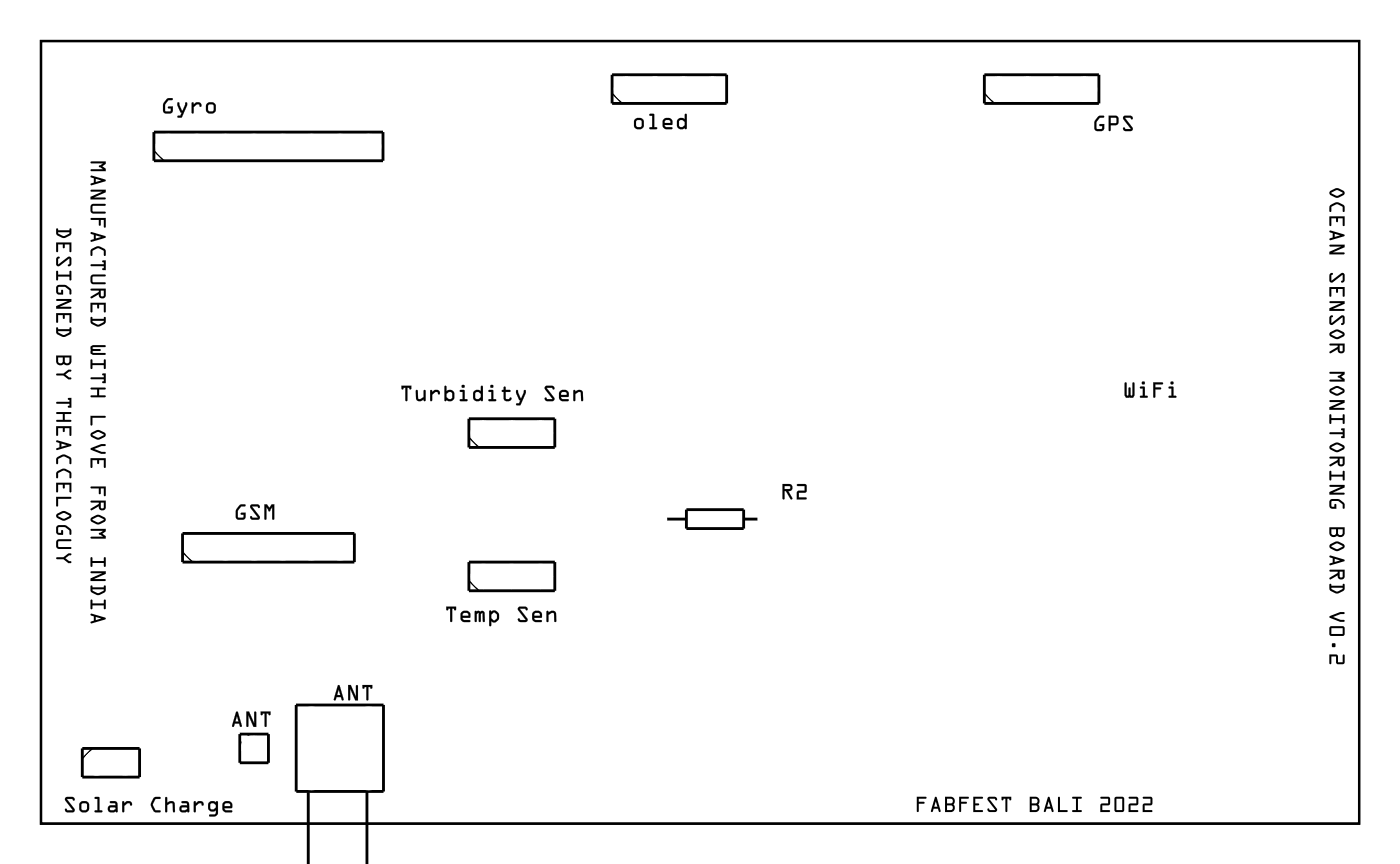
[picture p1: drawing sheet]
<svg xmlns="http://www.w3.org/2000/svg" width="124mm" height="77mm" viewBox="0 0 124 77" stroke-linecap="round" stroke-linejoin="round" font-family="sans-serif">
<path d="M3.6 3.6h117v69.4h-117z" fill="none" stroke="#000" stroke-width=".2"/>
<g fill="#000">
<path d="M3.6 3.6h117v69.4h-117zM3.6 3.6v69.4h117v-69.4z"/>
<path d="M8.1 14.3h1.3v.2l-.3 .2 .3 .2v.3l-1.4-.1 .1-.1h1l-.2-.2a.1 .1 0 0 1-.1-.1 .1 .1 0 0 1 .1-.1l.2-.1h-1zM8.1 15.6l1.2 .3 .1 .1-1.3 .4-.1-.1 .3-.1v-.4l-.2-.1zM8.5 15.8v.3l.5-.1zM8.1 16.8h1.3v.2l-1.1 .5h1l.1 .1-1.4 .1v-.3l1.1-.4h-1zM8.1 18.1h.2h1l.1 .1h-.1h-1l-.1 .5h.1h1l.1 .2h-1.2l-.2-.2zM8.1 19.3h1.3v.8h-.2v-.6h-.3v.4v.1l-.1-.1v-.4h-.7zM8.1 20.6l1.2 .3 .1 .1-1.3 .4-.1-.1 .3-.1v-.4l-.2-.1zM8.5 20.9v.2l.5-.1zM8.1 22.1l.5-.3 .3 .1 .4 .2 .1 .5h-.2v-.4l-.5-.2-.5 .2v.4l-.1 .1-.1-.4zM8.1 23.4h1.1v-.2l-.1-.1h.3v.8h-.3l.1-.1v-.2h-1.1zM8.1 24.4l.2-.1h1l.1 .1-.1 .1h-1l-.1 .4 .1 .1h1l.1 .1-1.2 .1-.2-.3zM8.1 25.6h1.3v.6a.31 .31 0 0 1-.4 .2 .31 .31 0 0 1-.2-.3l-.7 .3-.1-.1 .8-.4v-.2h-.7zM8.9 25.7v.5l.3 .1v-.6zM8 26.8h1.4v.8h-.2v-.6h-.4v.3h-.1h-.1v-.3h-.4v.6l-.1 .1zM8.1 28.1h.1v.1h1v-.1h.1v.5a.8 .8 0 0 1-1.1 .1l-.2-.1zM8.2 28.4v.2l.5 .2 .5-.3v-.1zM8.1 30.7l.1-.1h1.1l.1 .1-.1 .1h-1l-.1 .1h.1h.6v.1v.1h-.6l-.1 .1 1.1 .1 .1 .1h-1.2l-.2-.1zM8.1 31.9h.1v.3h1v-.3l.1-.1 .1 .8h-.2v-.2h-1v.2l-.1 .1zM8.1 33.5l1.1-.1v-.1l-.1-.2h.3v.9l-.3-.1 .1-.1v-.2h-1.1zM8.1 34.4l1.2-.1v.2h-.5v.5h.5l.1 .1-1.3 .1v-.2h.5v-.5h-.5zM8 36.8h1.3l.1 .1-.1 .1h-1.1v.6l-.1 .1-.1-.1zM8.1 38.4l.6-.3 .6 .2a.23 .23 0 0 1 0 .4l-.7 .2-.5-.2-.1-.2zM8.2 38.5l.5 .3 .5-.3-.5-.2zM8 39.7l1-.4 .3 .1v.1h-.3l-.6 .3 .6 .2h.3l.1 .2h-.4l-.9-.3zM8 40.6h1.4v.8h-.2v-.6h-.4v.3h-.1h-.1v-.3h-.4v.6l-.1 .1zM8.1 43.1h1.3v.8h-.2v-.6h-.3v.4v.1l-.1-.1v-.4h-.7zM8.1 44.4h1.3v.6a.31 .31 0 0 1-.4 .2 .31 .31 0 0 1-.2-.3l-.7 .3-.1-.1 .8-.4v-.2h-.7zM8.9 44.5v.5h.3v-.5zM8.1 45.9l.6-.3 .6 .2a.23 .23 0 0 1 0 .4l-.7 .3-.5-.3-.1-.2zM8.2 46l.5 .3 .5-.3-.5-.2zM8.1 46.9h1.3v.2l-.3 .2 .3 .2v.2h-1.4l.1-.2h1l-.2-.1a.1 .1 0 0 1-.1-.1 .1 .1 0 0 1 .1-.1l.2-.2h-1zM8.1 49.4h.1v.3h1v-.3h.1l.1 .8h-.2v-.3h-1v.3h-.1zM8.1 50.6h1.3v.2l-1.1 .5h1l.1 .1-1.4 .1v-.3l1.1-.4h-1zM8.1 51.9h.1v.1h1v-.1h.1v.5a.8 .8 0 0 1-1.1 .1l-.2-.1zM8.2 52.2v.2l.5 .2 .5-.3v-.1zM8.1 53.1l.1 .1v.3h1v-.3l.1-.1 .1 .8h-.2v-.3h-1v.3l-.1 .1zM8.1 54.4l1.2 .3 .1 .1-1.3 .4-.1-.1 .3-.1v-.4l-.2-.1zM8.5 54.7v.2l.5-.1z"/>
<path d="M8.1 14.3h1.3v.2l-.3 .2 .3 .2v.3l-1.4-.1 .1-.1h1l-.2-.2a.1 .1 0 0 1-.1-.1 .1 .1 0 0 1 .1-.1l.2-.1h-1zM8.1 14.3v.2h1l-.2 .1a.09 .09 0 0 0-.1 .1 .09 .09 0 0 0 .1 .1l.2 .2h-1l-.1 .1 1.4 .1v-.3l-.3-.2 .3-.2v-.2zM8.1 15.6l1.2 .3 .1 .1-1.3 .4-.1-.1 .3-.1v-.4l-.2-.1zM8.1 15.6v.1l.2 .1v.4l-.3 .1 .1 .1 1.3-.4-.1-.1zM8.5 15.8v.3l.5-.1zM8.5 15.8l.5 .2-.5 .1zM8.1 16.8h1.3v.2l-1.1 .5h1l.1 .1-1.4 .1v-.3l1.1-.4h-1zM8.1 16.8v.2h1l-1.1 .4v.3l1.4-.1-.1-.1h-1l1.1-.5v-.2zM8.1 18.1h.2h1h.1l-.1 .1h-1l-.1 .5h.1h1l.1 .2h-1.2l-.2-.2zM8.1 18.1l-.1 .6 .2 .2h1.2l-.1-.1h-1l-.1-.1 .1-.5h1h.1l-.1-.1h-1zM8.1 19.3h1.3v.8h-.2v-.6h-.3v.4v.1l-.1-.1v-.4h-.7zM8.1 19.3v.2h.7v.4l.1 .1v-.1v-.4h.3v.6h.2v-.8zM8.1 20.6l1.2 .3 .1 .1-1.3 .4-.1-.1 .3-.1v-.4l-.2-.1zM8.1 20.6v.1l.2 .1v.4l-.3 .1 .1 .1 1.3-.4-.1-.1zM8.5 20.9v.2l.5-.1zM8.5 20.9l.5 .1-.5 .1zM8.1 22.1l.5-.3 .3 .1 .4 .2 .1 .5h-.2v-.4l-.5-.2-.5 .2v.4l-.1 .1-.1-.4zM8.1 22.1l-.1 .2 .1 .4 .1-.1v-.4l.5-.2 .5 .2v.4l.1 .1v-.6l-.4-.2a.74 .74 0 0 0-.8 .2zM8.1 23.4h1.1v-.2h-.1v-.1h.3v.8h-.3v-.1h.1v-.2h-1.1zM8.1 23.4v.2h1.1v.2l-.1 .1h.3v-.8h-.3l.1 .1v.2zM8.1 24.4l.2-.1h1l.1 .1-.1 .1h-1l-.1 .4 .1 .1h1l.1 .1-1.2 .1-.2-.3zM8.1 24.4l-.1 .5 .2 .3 1.2-.1-.1-.1h-1l-.1-.1 .1-.4h1l.1-.1-.1-.1h-1zM8.1 25.6h1.3v.6a.31 .31 0 0 1-.4 .2 .31 .31 0 0 1-.2-.3l-.7 .3-.1-.1 .8-.4v-.2h-.7zM8.1 25.6v.1h.7v.2l-.7 .4v.1l.7-.3a.31 .31 0 0 0 .2 .3 .31 .31 0 0 0 .4-.2v-.6zM8.9 25.7v.5l.3 .1v-.6zM8.9 25.7h.3v.6l-.3-.1zM8 26.8h1.4v.8h-.2v-.6h-.4v.3h-.1h-.1v-.3h-.4v.6l-.1 .1zM8 26.8l.1 .9 .1-.1v-.6h.4v.3h.1h.1v-.3h.4v.6h.2v-.8zM8.1 28.1h.1v.1h1v-.1h.1l.1 .5-.5 .3h-.3l-.5-.3zM8.1 28.1v.5l.5 .3h.3l.5-.3-.1-.5h-.1v.1h-1v-.1zM8.2 28.4l.1 .2 .4 .2 .5-.3v-.1zM8.2 28.4h1v.1l-.5 .3-.5-.2zM8.1 30.7l.1-.1h1.1l.1 .1-.1 .1h-1l-.1 .1h.1h.6v.1v.1h-.6l-.1 .1 1.1 .1 .1 .1h-1.2l-.2-.1zM8.1 30.7l-.1 .6 .2 .1h1.2l-.1-.1-1.1-.1 .1-.1h.6v-.1v-.1h-.6h-.1l.1-.1h1l.1-.1-.1-.1h-1.1zM8.1 31.9h.1v.3h1v-.3l.1-.1 .1 .8h-.2v-.2h-1v.2l-.1 .1zM8.1 31.9v.8l.1-.1v-.2h1v.2h.2l-.1-.8-.1 .1v.3h-1v-.3zM8.1 33.5l1.1-.1v-.1l-.1-.1v-.1h.3v.9l-.3-.1v-.1h.1v-.2h-1.1zM8.1 33.5v.1h1.1v.2l-.1 .1 .3 .1v-.9h-.3l.1 .2v.1zM8.1 34.4l1.2-.1v.2h-.5v.5h.5l.1 .1-1.3 .1v-.2h.5v-.5h-.5zM8.1 34.4v.1h.5v.5h-.5v.2l1.3-.1-.1-.1h-.5v-.5h.5v-.2zM8 36.8h1.3l.1 .1-.1 .1h-1.1v.6l-.1 .1-.1-.1zM8 36.8v.8l.1 .1 .1-.1v-.6h1.1l.1-.1-.1-.1zM8.1 38.4l.6-.3 .6 .2a.23 .23 0 0 1 0 .4l-.7 .2-.5-.2-.1-.2zM8.1 38.4a.23 .23 0 0 0 .1 .3l.5 .3 .6-.3a.23 .23 0 0 0 0-.4l-.6-.2zM8.2 38.5l.5 .3 .5-.3-.5-.2zM8.2 38.5l.5-.2 .5 .2-.5 .3zM8 39.7l1-.4 .3 .1v.1h-.3l-.6 .3 .6 .2h.3l.1 .2h-.4l-.9-.3zM8 39.7l.1 .2 .9 .3h.4l-.1-.2h-.3l-.6-.2 .6-.3h.3v-.1l-.3-.1zM8 40.6h1.4v.8h-.2v-.6h-.4v.3h-.1h-.1v-.3h-.4v.6l-.1 .1zM8 40.6l.1 .9 .1-.1v-.6h.4v.3h.1h.1v-.3h.4v.6h.2v-.8zM8.1 43.1h1.3v.8h-.2v-.6h-.3v.4v.1l-.1-.1v-.4h-.7zM8.1 43.1v.2h.7v.4l.1 .1v-.1v-.4h.3v.6h.2v-.8zM8.1 44.4h1.3v.6a.31 .31 0 0 1-.4 .2 .31 .31 0 0 1-.2-.3l-.7 .3-.1-.1 .8-.4v-.2h-.7zM8.1 44.4v.1h.7v.2l-.7 .4v.1l.7-.3a.31 .31 0 0 0 .2 .3 .31 .31 0 0 0 .4-.2v-.6zM8.9 44.5v.5h.3v-.5zM8.9 44.5h.3v.5h-.3zM8.1 45.9l.6-.3 .6 .2a.23 .23 0 0 1 0 .4l-.7 .3-.5-.3-.1-.2zM8.1 45.9a.23 .23 0 0 0 .1 .3l.5 .3 .6-.3a.23 .23 0 0 0 0-.4l-.6-.2zM8.2 46l.5 .3 .5-.3-.5-.2zM8.2 46l.5-.2 .5 .2-.5 .3zM8.1 46.9h1.3v.2l-.3 .2 .3 .2v.2h-1.4l.1-.2h1l-.2-.1a.1 .1 0 0 1-.1-.1 .1 .1 0 0 1 .1-.1l.2-.2h-1zM8.1 46.9v.1h1l-.2 .2a.09 .09 0 0 0-.1 .1 .09 .09 0 0 0 .1 .1l.2 .2h-1l-.1 .1h1.4v-.2l-.3-.2 .3-.2v-.2zM8.1 49.4h.1v.3h1v-.3h.1l.1 .8h-.2v-.3h-1v.3h-.1zM8.1 49.4v.8h.1v-.3h1v.3h.2l-.1-.8h-.1v.3h-1v-.3zM8.1 50.6h1.3v.2l-1.1 .5h1l.1 .1-1.4 .1v-.3l1.1-.4h-1zM8.1 50.6v.2h1l-1.1 .4v.3l1.4-.1-.1-.1h-1l1.1-.5v-.2zM8.1 51.9h.1v.1h1v-.1h.1l.1 .5-.5 .3h-.3l-.5-.3zM8.1 51.9v.5l.5 .3h.3l.5-.3-.1-.5h-.1v.1h-1v-.1zM8.2 52.2l.1 .2 .4 .2 .5-.3v-.1zM8.2 52.2h1v.1l-.5 .3-.5-.2zM8.1 53.1l.1 .1v.3h1v-.3l.1-.1 .1 .8h-.2v-.3h-1v.3l-.1 .1zM8.1 53.1v.9l.1-.1v-.3h1v.3h.2l-.1-.8-.1 .1v.3h-1v-.3zM8.1 54.4l1.2 .3 .1 .1-1.3 .4-.1-.1 .3-.1v-.4l-.2-.1zM8.1 54.4v.1l.2 .1v.4l-.3 .1 .1 .1 1.3-.4-.1-.1zM8.5 54.7v.2l.5-.1zM8.5 54.7l.5 .1-.5 .1z"/>
<path d="M14.8 8.8l.4-.1a.1 .1 0 0 1 .1 .1 .1 .1 0 0 1-.1 .1h-.3l-.2 .4v.5h.4l.1-.2h-.2a.1 .1 0 0 1-.1-.1 .1 .1 0 0 1 .1-.1h.3v.6l-.2 .1-.6-.1v-.2v-.6zM14.8 8.8a.9 .9 0 0 0-.2 1.2h.6l.1-.2v-.4h-.3l-.1 .2h.3l-.1 .3-.5-.1 .1-.6 .2-.3h.4v-.1l-.3-.1zM15.8 9.1h.1l.2 .7 .3-.6a.1 .1 0 0 1 .1-.1 .1 .1 0 0 1 .1 .1l-.5 1.2h-.3a.1 .1 0 0 1-.1-.1 .1 .1 0 0 1 .1-.1h.2l.1-.2-.1-.1-.3-.6zM15.8 9.1l-.1 .2 .3 .6 .1 .1-.1 .3h-.2l-.1 .1h.4l.5-1.1v-.2h-.2l-.2 .7h-.1l-.2-.7zM17 9.1h.2v.2l.2-.2a.33 .33 0 0 1 .3 0 .33 .33 0 0 1 .2 .3 .14 .14 0 0 1-.2 0 .14 .14 0 0 1-.1-.1l-.1-.1-.3 .3v.5a.1 .1 0 0 1-.1 .1 .1 .1 0 0 1-.1-.1zM17 9.1l.1 .9h.1v-.5l.3-.3h.1l.2 .2a.23 .23 0 0 0 0-.2 .23 .23 0 0 0-.2-.1h-.2l-.2 .2-.1-.2zM18.2 9.6a.51 .51 0 0 1 1 0 .51 .51 0 0 1-1 0zM18.2 9.6a.5 .5 0 0 0 1 0 .5 .5 0 0 0-1 0zM18.5 9.3v.5l.1 .1 .3-.1v-.5l-.3-.1zM18.5 9.3l.3-.1 .2 .1v.4l-.1 .2h-.3l-.1-.1z"/>
<path d="M14.8 8.8l.2-.1h.3v.1v.1h-.4l-.2 .3-.1 .6 .5 .1 .1-.3h-.3v-.1l.4-.1v.5l-.1 .1-.5 .1-.2-.1v-.2a.94 .94 0 0 1 .3-1zM15.8 9.1h.1l.2 .7 .3-.7h.2v.2l-.5 1.1h-.4l.1-.1 .2-.1 .1-.2-.1-.1-.3-.6zM17 9.1h.2v.2l.2-.2a.33 .33 0 0 1 .3 0 .33 .33 0 0 1 .2 .3 .12 .12 0 0 1-.2 0 .12 .12 0 0 1 0-.1l-.2-.1-.3 .3v.5h-.1zM18.2 9.6a.5 .5 0 0 1 1 0 .5 .5 0 0 1-1 0zM18.5 9.3v.5l.1 .1h.3l.1-.2v-.4l-.2-.1z"/>
<path d="M56.2 10.9a.51 .51 0 0 1 1 0 .51 .51 0 0 1-1 0zM56.2 10.9a.5 .5 0 0 0 1 0 .5 .5 0 0 0-1 0zM56.4 10.7l.1 .5 .1 .1 .3-.1v-.5l-.3-.1zM56.4 10.7l.4-.1 .1 .1v.4l-.1 .2h-.2l-.2-.1zM57.6 10.1h.4v1.2h.2a.1 .1 0 0 1 .1 .1 .1 .1 0 0 1-.1 .1h-.5a.1 .1 0 0 1-.1-.1 .1 .1 0 0 1 .1-.1h.2v-1h-.3zM57.6 10.1l.1 .1 .2 .1v1h-.2l-.1 .1h.6l.1-.1h-.3v-1.2zM58.8 10.6l.3-.2 .3 .1 .2 .1 .1 .2-.1 .3h-.6l.1 .2h.5a.1 .1 0 0 1 .1 .1 .1 .1 0 0 1-.1 .1l-.6-.1-.1-.1-.1-.2zM58.9 10.6l-.1 .5 .1 .2 .2 .1h.5v-.1h-.5l-.2-.2 .7-.1v-.2l-.1-.2-.1-.1h-.3zM59 10.7v.2h.5l-.1-.3zM59 10.7l.4-.1 .1 .3h-.6zM60.1 10.6l.3-.2 .3 .2v-.4a.1 .1 0 0 1 .1-.1 .1 .1 0 0 1 .1 .1v1.2a.1 .1 0 0 1-.1 .1 .11 .11 0 0 1-.1-.2l-.2 .2-.4-.2-.1-.2zM60.2 10.5l-.1 .3v.5l.2 .1h.3l.1-.1 .1 .1h.1v-1.3h-.1l-.1 .5-.2-.1zM60.3 10.7l-.1 .5 .1 .1 .3-.1 .1-.1v-.3l-.2-.2zM60.2 10.7l.3-.1 .2 .2v.3l-.2 .2-.3-.1z"/>
<path d="M56.2 10.9a.5 .5 0 0 1 1 0 .5 .5 0 0 1-1 0zM56.4 10.7v.5l.2 .1 .2-.1 .1-.1v-.4l-.1-.1zM57.6 10.1h.4v1.2h.3l-.1 .1h-.6v-.1h.3v-1h-.3zM58.9 10.6l.2-.1h.3l.2 .1v.2v.2l-.6 .1 .1 .2h.5v.1h-.5l-.2-.1-.1-.2zM59 10.7v.2h.5l-.1-.3zM60.1 10.6l.3-.1 .3 .1v-.5h.2v1.3h-.1l-.1-.1-.4 .1-.2-.1-.1-.2zM60.3 10.7l-.1 .5 .3 .1 .2-.2v-.3l-.2-.2z"/>
<path d="M97.4 10.3l.5-.1a.1 .1 0 0 1 0 .1 .1 .1 0 0 1 0 .1h-.3l-.3 .4v.6h.4l.1-.2h-.2a.1 .1 0 0 1-.1-.1 .1 .1 0 0 1 .1-.1h.3v.5l-.2 .1-.6-.1v-.2v-.5zM97.4 10.4a.9 .9 0 0 0-.2 1.2h.6l.1-.3v-.3h-.3l-.1 .1 .3 .1-.1 .2h-.5l.1-.6 .2-.4h.4v-.1h-.3zM98.3 10.2l.7 .1 .2 .2-.1 .5-.6 .1v.4a.1 .1 0 0 1-.1 .1 .1 .1 0 0 1-.1-.1zM98.3 10.3v1.2l.1 .1 .1-.1v-.4l.6-.1 .1-.5-.2-.2zM98.5 10.4v.5h.5v-.4zM98.5 10.4h.5v.5h-.5zM99.7 10.3h.6l.2 .2a.13 .13 0 0 1-.2 .1 .13 .13 0 0 1-.1-.2l-.4 .1 .6 .8a.21 .21 0 0 1 .1 .2 .21 .21 0 0 1-.2 .1h-.5l-.2-.2a.13 .13 0 0 1 .1-.1 .13 .13 0 0 1 .1 .1h.5l-.7-.8zM99.7 10.3v.3l.6 .8h-.5l-.1-.1-.1 .2 .2 .1h.6l.1-.2-.7-1h.4l.2 .2 .1-.2-.3-.1z"/>
<path d="M97.4 10.4l.2-.1h.3v.1h-.3l-.3 .4v.6h.4l.1-.2h-.2l-.1-.2h.4v.4l-.1 .2h-.5l-.2-.1v-.2a.94 .94 0 0 1 .3-.9zM98.3 10.3h.7l.2 .2-.1 .5-.6 .1v.4l-.1 .1-.1-.1zM98.5 10.4v.5h.5v-.4zM99.7 10.3h.5l.3 .1-.1 .2-.1-.2h-.5l.7 .9-.1 .3h-.6l-.2-.1 .1-.2 .1 .1h.5l-.6-.8z"/>
<path d="M118 16.9l.6-.2 .5 .2a.23 .23 0 0 1 0 .4l-.6 .2-.5-.2-.1-.2zM118.1 17.1l.5 .3 .5-.3-.5-.3zM118 18.2l.5-.3 .3 .1 .4 .2 .1 .5h-.2v-.4l-.5-.2-.5 .2v.4l-.1 .1-.1-.4zM117.9 19.2h1.4v.8h-.2v-.7h-.4v.3l-.1 .1-.1-.1v-.3h-.4v.6l-.1 .1zM117.9 20.4l1.3 .4 .1 .1-1.3 .4-.1-.2 .3-.1v-.3l-.2-.1zM118.4 20.7v.3l.5-.1zM117.9 21.7h1.4v.2l-1.1 .5h1l.1 .1h-1.4v-.2l1.1-.5h-1zM118 24.2h.2l-.1 .2v.5l.8-.7h.2l.2 .2v.5l-.2 .1h-.1l.1-.2v-.4l-.9 .6h-.2l-.1-.2zM117.9 25.4h1.4v.8h-.2v-.6h-.4v.3l-.1 .1-.1-.1v-.3h-.4v.6l-.1 .1zM117.9 26.7h1.4v.2l-1.1 .5h1l.1 .1h-1.4v-.2l1.1-.4h-1zM118 28h.2l-.1 .2v.4l.8-.6 .2-.1 .2 .2v.6l-.2 .1-.1-.1 .1-.1v-.5l-.9 .7h-.2l-.1-.2zM118 29.4l.6-.2 .5 .2a.23 .23 0 0 1 0 .4l-.6 .2-.5-.2-.1-.2zM118.1 29.6l.5 .3 .5-.3-.5-.2zM117.9 30.5l1.4-.1v.6a.31 .31 0 0 1-.4 .3 .31 .31 0 0 1-.2-.4l-.7 .4-.1-.1 .8-.5v-.1h-.7zM118.8 30.6v.5h.2l.1-.5zM117.9 33l1.4-.1v.3l-.3 .2 .3 .2v.2h-1.4l.1-.2h1l-.2-.1a.1 .1 0 0 1-.1-.1 .1 .1 0 0 1 .1-.1l.2-.2h-1zM118 34.5l.6-.3 .5 .2a.23 .23 0 0 1 0 .4l-.6 .3-.5-.3-.1-.2zM118.1 34.6l.5 .3 .5-.3-.5-.2zM117.9 35.5l1.4-.1v.3l-1.1 .4h1l.1 .2h-1.4v-.2l1.1-.5h-1zM117.9 36.7l.2 .1v.2h1v-.2l.1-.1 .1 .8h-.2v-.3h-1v.3l-.1 .1zM117.9 38.3h1.2v-.2l-.1-.1h.3v.8h-.3l.1-.2v-.1h-1.1zM118 39.5l.6-.3 .5 .2a.23 .23 0 0 1 0 .4l-.6 .3-.5-.3-.1-.2zM118.1 39.6l.5 .3 .5-.3-.5-.2zM117.9 40.5h1.4v.6a.31 .31 0 0 1-.4 .2 .31 .31 0 0 1-.2-.3l-.7 .3-.1-.1 .8-.4v-.2h-.7zM118.8 40.6v.5h.2l.1-.5zM117.9 41.7l.2 .1v.3h1v-.3l.1-.1 .1 .8h-.2v-.3h-1v.3l-.1 .1zM117.9 43h1.4v.2l-1.1 .5h1l.1 .1h-1.4v-.2l1.1-.5h-1zM118 44.3l.2-.1a.91 .91 0 0 1 1.1 .5v.3l-.2 .1v-.4l-.3-.3h-.7v.4l.3 .1v-.2h.1v.4h-.4l-.2-.3zM117.9 46.7h1.4v.5a.39 .39 0 0 1-.3 .4 .39 .39 0 0 1-.4-.1l-.3 .1a.36 .36 0 0 1-.4-.4zM118.1 46.9v.3a.21 .21 0 0 0 .2 .2 .21 .21 0 0 0 .2-.2v-.3zM118.7 46.9v.3a.21 .21 0 0 0 .2 .2 .21 .21 0 0 0 .2-.2v-.3zM118 48.2l.6-.2 .5 .2a.23 .23 0 0 1 0 .4l-.6 .2-.5-.2-.1-.2zM118.1 48.4l.5 .3 .5-.3-.5-.3zM117.9 49.2l1.3 .4 .1 .1-1.3 .4-.1-.2 .3-.1v-.3l-.2-.1zM118.4 49.5v.3l.5-.1zM117.9 50.5h1.4v.6a.31 .31 0 0 1-.4 .2 .31 .31 0 0 1-.2-.3l-.7 .3-.1-.1 .8-.4v-.2h-.7zM118.8 50.6v.5l.2 .1 .1-.6zM117.9 51.8h.2v.1h1v-.1l.1-.1v.6a.8 .8 0 0 1-1.1 .1l-.2-.2zM118.1 52.1v.1l.5 .2 .5-.3zM117.9 54.6l1-.4h.3v.2h-.3l-.7 .3 .7 .2h.3l.1 .1-.4 .1-.9-.4zM118 55.5h1.2l.1 .2v.5l-.2 .1h-1.1l-.1-.1zM118.1 55.7v.5h1v-.5zM118.2 57h.2v.3h-.2zM117.9 58h.7l.1 .7h.4v-.6l.1-.1 .1 .7-.2 .2-.5-.1-.1-.1v-.5h-.4v.6h-.1z"/>
<path d="M118 16.9l.6-.2 .5 .2a.23 .23 0 0 1 0 .4l-.6 .2-.5-.2-.1-.2zM118 16.9l-.1 .2 .1 .2 .5 .2 .6-.2a.23 .23 0 0 0 0-.4l-.5-.2zM118.1 17.1l.5 .3 .5-.3-.5-.3zM118.1 17.1l.5-.3 .5 .3-.5 .3zM118 18.2l.5-.3 .3 .1 .4 .2 .1 .5h-.2v-.4l-.5-.2-.5 .2v.4l-.1 .1-.1-.4zM118 18.2l-.1 .2 .1 .4 .1-.1v-.4l.5-.2 .5 .2v.4l.1 .1v-.6l-.4-.2a.74 .74 0 0 0-.8 .2zM117.9 19.2h1.4v.8h-.2v-.7h-.4v.3l-.1 .1-.1-.1v-.3h-.4v.6l-.1 .1zM117.9 19.2l.1 .8 .1-.1v-.6h.4v.3l.1 .1 .1-.1v-.3h.4v.7h.2v-.8zM117.9 20.4l1.3 .4 .1 .1-1.3 .4-.1-.2 .3-.1v-.3l-.3-.1zM117.9 20.4l.1 .2 .2 .1v.3l-.3 .1 .1 .2 1.3-.4-.1-.1zM118.4 20.7v.3l.5-.1zM118.4 20.7l.5 .2-.5 .1zM117.9 21.7h1.4v.2l-1.1 .5h1l.1 .1h-1.4v-.2l1.1-.4h-1zM117.9 21.7l.1 .1 1 .1-1.1 .4v.2h1.4l-.1-.1h-1l1.1-.5v-.2zM118 24.2h.2l-.1 .2v.5l.8-.7h.2l.2 .2v.5l-.2 .1h-.1l.1-.2v-.4l-.9 .6h-.2l-.1-.2zM118 24.2l-.1 .6 .1 .2h.2l.9-.6v.4l-.1 .2h.1l.2-.1v-.5l-.2-.2h-.2l-.8 .7v-.5l.1-.2zM117.9 25.4h1.4v.8h-.2v-.6h-.4v.3l-.1 .1-.1-.1v-.3h-.4v.6l-.1 .1zM117.9 25.4l.1 .9 .1-.1v-.6h.4v.3h.1h.1v-.3h.4v.6h.2v-.8zM117.9 26.7h1.4v.2l-1.1 .5h1l.1 .1h-1.4v-.2l1.1-.4h-1zM117.9 26.7l.1 .2h1l-1.1 .4v.2h1.4l-.1-.1h-1l1.1-.5v-.2zM118 28h.2l-.1 .2v.4l.8-.6 .2-.1 .2 .2v.6l-.2 .1-.1-.1 .1-.1v-.5l-.9 .7h-.2l-.1-.2zM118 28l-.1 .6 .1 .2h.2l.9-.7v.5l-.1 .1 .1 .1 .2-.1v-.6l-.2-.1h-.2l-.8 .6v-.4l.1-.2zM118 29.4l.6-.2 .5 .2a.23 .23 0 0 1 0 .4l-.6 .2-.5-.2-.1-.2zM118 29.5l-.1 .1 .1 .2 .5 .2 .6-.2a.23 .23 0 0 0 0-.4l-.5-.2zM118.1 29.6l.5 .3 .5-.3-.5-.2zM118.1 29.6l.5-.2 .5 .2-.5 .3zM117.9 30.5l1.4-.1v.6a.31 .31 0 0 1-.4 .3 .31 .31 0 0 1-.2-.4l-.7 .4-.1-.1 .8-.5v-.1h-.7zM117.9 30.5l.1 .1h.7v.1l-.7 .4v.2l.7-.4a.31 .31 0 0 0 .2 .4 .31 .31 0 0 0 .4-.3v-.6zM118.8 30.6v.5h.2l.1-.5zM118.8 30.6h.3l-.1 .5h-.2zM117.9 33l1.4-.1v.3l-.3 .2 .3 .2v.2h-1.4l.1-.2h1l-.2-.1a.11 .11 0 0 1-.2-.1 .11 .11 0 0 1 .2-.1l.2-.2h-1zM117.9 33l.1 .1h1l-.2 .2a.09 .09 0 0 0-.1 .1 .09 .09 0 0 0 .1 .1l.2 .1h-1l-.1 .2h1.4v-.2l-.3-.2 .3-.2v-.3zM118 34.5l.6-.3 .5 .2a.23 .23 0 0 1 0 .4l-.6 .3-.5-.3-.1-.2zM118 34.5l-.1 .1 .1 .2 .5 .3 .6-.3a.23 .23 0 0 0 0-.4l-.5-.2zM118.1 34.6l.5 .3 .5-.3-.5-.2zM118.1 34.6l.5-.2 .5 .2-.5 .3zM117.9 35.5l1.4-.1v.3l-1.1 .4h1l.1 .2h-1.4v-.2l1.1-.5h-1zM117.9 35.5l.1 .1h1l-1.1 .5v.2h1.4l-.1-.2h-1l1.1-.4v-.3zM117.9 36.7l.2 .1v.2h1v-.2l.1-.1 .1 .8h-.2v-.3h-1v.3l-.1 .1zM117.9 36.7l.1 .9 .1-.1v-.3h1v.3h.2l-.1-.8-.1 .1v.2h-1v-.2zM117.9 38.3h1.2v-.2h-.1v-.1h.3v.8h-.3v-.1l.1-.1v-.1h-1.1zM117.9 38.3l.1 .2h1.1v.1l-.1 .2h.3v-.8h-.3l.1 .1v.2zM118 39.5l.6-.3 .5 .2a.23 .23 0 0 1 0 .4l-.6 .3-.5-.3-.1-.2zM118 39.5l-.1 .1 .1 .2 .5 .3 .6-.3a.23 .23 0 0 0 0-.4l-.5-.2zM118.1 39.6l.5 .3 .5-.3-.5-.2zM118.1 39.6l.5-.2 .5 .2-.5 .3zM117.9 40.5h1.4v.6a.31 .31 0 0 1-.4 .2 .31 .31 0 0 1-.2-.3l-.7 .3-.1-.1 .8-.4v-.2h-.7zM117.9 40.5l.1 .1h.7v.2l-.7 .4v.1l.7-.3a.31 .31 0 0 0 .2 .3 .31 .31 0 0 0 .4-.2v-.6zM118.8 40.6v.5h.2l.1-.5zM118.8 40.6h.3l-.1 .5h-.2zM117.9 41.7l.2 .1v.3h1v-.3l.1-.1 .1 .8h-.2v-.3h-1v.3l-.1 .1zM117.9 41.7l.1 .9 .1-.1v-.3h1v.3h.2l-.1-.8-.1 .1v.3h-1v-.3zM117.9 43h1.4v.2l-1.1 .5h1l.1 .1h-1.4v-.2l1.1-.5h-1zM117.9 43l.1 .1h1l-1.1 .5v.2h1.4l-.1-.1h-1l1.1-.5v-.2zM118 44.3l.2-.1 .7 .1 .3 .3 .1 .4-.2 .1v-.4l-.3-.3h-.6l-.1 .1v.3l.3 .1v-.2l.1-.1v.5h-.4l-.2-.3zM118 44.3l-.1 .5 .2 .3h.4v-.4h-.1v.2l-.3-.1v-.4h.7l.3 .3v.3l.1 .1 .1-.1v-.3l-.1-.2a.99 .99 0 0 0-1.2-.2zM117.9 46.7h1.4v.5a.39 .39 0 0 1-.3 .4 .39 .39 0 0 1-.4-.1l-.3 .1a.36 .36 0 0 1-.4-.4zM117.9 46.7v.5a.39 .39 0 0 0 .3 .4 .39 .39 0 0 0 .4-.1 .39 .39 0 0 0 .4 .1 .39 .39 0 0 0 .3-.4v-.5zM118.1 46.9v.3a.21 .21 0 0 0 .2 .2 .21 .21 0 0 0 .2-.2v-.3zM118.1 46.9h.4v.3a.21 .21 0 0 1-.2 .2 .21 .21 0 0 1-.2-.2zM118.7 46.9v.3a.21 .21 0 0 0 .2 .2 .21 .21 0 0 0 .2-.2v-.3zM118.7 46.9h.4v.3a.21 .21 0 0 1-.2 .2 .21 .21 0 0 1-.2-.2zM118 48.2l.6-.2 .5 .2a.23 .23 0 0 1 0 .4l-.6 .2-.5-.2-.1-.2zM118 48.2l-.1 .2 .1 .2 .5 .2 .6-.2a.23 .23 0 0 0 0-.4l-.5-.2zM118.1 48.4l.5 .3 .5-.3-.5-.3zM118.1 48.4l.5-.3 .5 .3-.5 .3zM117.9 49.2l1.3 .4 .1 .1-1.3 .4-.1-.2 .3-.1v-.3l-.3-.1zM117.9 49.2l.1 .2 .2 .1v.3l-.3 .1 .1 .2 1.3-.4-.1-.1zM118.4 49.5v.3l.5-.1zM118.4 49.5l.5 .2-.5 .1zM117.9 50.5h1.4v.6a.31 .31 0 0 1-.4 .2 .31 .31 0 0 1-.2-.3l-.7 .3-.1-.1 .8-.4v-.2h-.7zM117.9 50.5l.1 .1h.7v.2l-.7 .4v.1l.7-.3a.31 .31 0 0 0 .2 .3 .31 .31 0 0 0 .4-.2v-.6zM118.8 50.6v.5l.2 .1 .1-.6zM118.8 50.6h.3l-.1 .6-.2-.1zM117.9 51.8h.2v.1h1v-.1l.1-.1 .1 .5-.5 .3-.3 .1-.5-.3zM117.9 51.8l.1 .5 .5 .3 .3-.1 .5-.3-.1-.5-.1 .1v.1h-1v-.1zM118.1 52.1v.1l.5 .2 .5-.3zM118.1 52.1h1l-.5 .3-.5-.2zM117.9 54.6l1-.4h.3v.2h-.3l-.7 .3 .7 .2h.3l.1 .1-.4 .1-.9-.4zM117.9 54.6l.1 .1 .9 .4 .4-.1-.1-.1h-.3l-.7-.2 .7-.3h.3v-.2h-.3zM118 55.5h1.2l.1 .2v.5l-.2 .1h-1.1l-.1-.1zM118 55.5l-.1 .7 .1 .1h1.1l.2-.1v-.5l-.1-.2zM118.1 55.7v.5h1v-.5zM118.1 55.7h1v.5h-1zM118.2 57h.2v.3h-.2zM118.2 57v.3h.2v-.3zM117.9 58h.7l.1 .7h.4v-.6l.1-.1 .1 .7-.2 .2-.5-.1-.1-.1v-.5h-.4v.6h-.1zM117.9 58l.1 .8h.1v-.6h.4v.5l.1 .1 .5 .1 .2-.2-.1-.7-.1 .1v.6h-.4l-.1-.7z"/>
<path d="M5 20.3h.1l.1 .1h1v-.1l.1-.1v.6a.8 .8 0 0 1-1.2 .1l-.1-.2zM5.2 20.6v.1l.5 .2 .5-.3zM5 21.5h1.3v.8h-.1v-.6h-.5v.2v.1l-.1-.1v-.2h-.4v.6h-.2zM5 22.8h.3l-.1 .2v.4l.8-.6 .2-.1 .1 .2v.6l-.1 .1-.2-.1 .2-.1-.1-.5-.8 .7h-.2l-.1-.2zM5 24h.1l.1 .3h1v-.3h.1v.8h-.1v-.3h-1l-.1 .3h-.1zM5.1 25.3l.1-.1a.91 .91 0 0 1 1.1 .6v.2l-.1 .1-.1-.4-.3-.2-.6-.1v.5h.2v-.2h.1l.1 .4h-.5l-.1-.3zM5 26.5h1.3v.2l-1 .5h.9l.1 .1-1.3 .1v-.3l1-.4h-.9zM5 27.7h1.3v.9h-.1v-.7h-.5v.3v.1l-.1-.1v-.3h-.4v.6l-.2 .1zM5 29h.1l.1 .2h1v-.2h.1v.5a.8 .8 0 0 1-1.2 .1l-.1-.1zM5.2 29.3v.2l.5 .2 .5-.3v-.1zM5 31.5h1.3v.5a.39 .39 0 0 1-.2 .4 .39 .39 0 0 1-.4-.2l-.4 .2a.36 .36 0 0 1-.3-.4zM5.2 31.7v.3a.21 .21 0 0 0 .2 .2 .21 .21 0 0 0 .2-.2v-.3zM5.7 31.7v.3a.21 .21 0 0 0 .3 .2 .21 .21 0 0 0 .2-.2v-.3zM5 33.1h.6l.5-.3h.2v.1h-.2l-.3 .3 .3 .2 .2 .1v.1h-.2l-.5-.3h-.6zM5 35.6h1.2v-.2l-.2-.1h.3v.8h-.3l.2-.2v-.1h-1.1zM5 36.5h1.3v.2h-.6v.5h.6v.1l-1.3 .1v-.2h.6v-.5h-.6zM5 37.8h1.3v.8h-.1v-.7h-.5v.3v.1l-.1-.1v-.3h-.4v.6l-.2 .1zM5 39l1.3 .4v.1l-1.3 .4v-.2l.3-.1v-.3l-.3-.1zM5.4 39.3v.3l.5-.2zM5.1 40.5l.5-.2h.2l.5 .3v.5h-.1l-.1-.4-.4-.3-.5 .3-.1 .4h-.1v-.4zM5.1 41.8l.5-.3 .2 .1 .5 .2v.5h-.1l-.1-.4-.4-.2-.5 .2-.1 .4-.1 .1v-.4zM5 42.8h1.3v.8h-.1v-.7h-.5v.3v.1l-.1-.1v-.3h-.4v.6l-.2 .1zM5 44h1.2l.1 .1-.1 .1h-1v.6l-.1 .1-.1-.1zM5.1 45.5l.6-.2 .5 .2a.23 .23 0 0 1 0 .4l-.6 .2-.5-.2-.1-.2zM5.2 45.7l.5 .3 .5-.3-.5-.3zM5.1 46.6l.1-.1a.91 .91 0 0 1 1.1 .5v.3l-.1 .1-.1-.4-.3-.3h-.6v.5h.2v-.2h.1l.1 .4h-.5l-.1-.3zM5.1 47.9l.1-.1h1.1v.1l-.1 .1h-1v.4v.1h1l.1 .1h-1.2l-.1-.2zM5 49.4h.6l.5-.4h.2v.2h-.2l-.3 .3 .3 .2h.2v.1l-.2 .1-.5-.4h-.6z"/>
<path d="M5 20.3h.1l.1 .1h1v-.1l.1-.1v.5l-.5 .4h-.2l-.6-.3zM5 20.3v.5l.6 .3h.2l.5-.4v-.5l-.1 .1v.1h-1l-.1-.1zM5.2 20.6v.1l.5 .2 .5-.3zM5.2 20.6h1l-.5 .3-.5-.2zM5 21.5h1.3v.8h-.1v-.6h-.5v.2v.1l-.1-.1v-.2h-.4v.6h-.2zM5 21.5v.8h.2v-.6h.4v.2l.1 .1v-.1v-.2h.5v.6h.1v-.8zM5 22.8h.3l-.1 .2v.4l.8-.6 .2-.1 .1 .2v.6l-.1 .1-.2-.1 .2-.1-.1-.5-.8 .7h-.2l-.1-.2zM5 22.8v.6l.1 .2h.2l.8-.7 .1 .5-.2 .1 .2 .1 .1-.1v-.6l-.1-.2-.2 .1-.8 .6v-.4l.1-.2zM5 24h.1l.1 .3h1v-.3h.1v.8h-.1v-.3h-1l-.1 .3h-.1zM5 24v.8h.1l.1-.3h1v.3h.1v-.8h-.1v.3h-1l-.1-.3zM5.1 25.3l.1-.1 .7 .1 .4 .3v.4l-.1 .1-.1-.4-.3-.2-.6-.1v.1v.4h.2v-.2h.1l.1 .4h-.5l-.1-.3zM5.1 25.3l-.1 .5 .1 .3h.5l-.1-.4h-.1v.2h-.2v-.5h.6l.4 .3v.3v.1l.1-.1v-.2l-.1-.3a.99 .99 0 0 0-1.1-.2zM5 26.5h1.3v.2l-1 .5h.9l.1 .1-1.3 .1v-.3l1-.4h-.9zM5 26.5l.1 .2h.9l-1 .4v.3l1.3-.1-.1-.1h-.9l1-.5v-.2zM5 27.7h1.3v.9h-.1v-.7h-.5v.3v.1l-.1-.1v-.3h-.4v.6l-.2 .1zM5 27.7v.9l.2-.1v-.6h.4v.3l.1 .1v-.1v-.3h.5v.7h.1v-.9zM5 29h.1l.1 .2h1v-.2h.1v.5l-.5 .3-.2 .1-.6-.4zM5 29v.5l.6 .3h.2l.5-.3v-.5h-.1v.2h-1l-.1-.2zM5.2 29.3v.2l.5 .2 .5-.3v-.1zM5.2 29.3h1v.1l-.5 .3-.5-.2zM5 31.5h1.3v.5a.39 .39 0 0 1-.2 .4 .39 .39 0 0 1-.4-.2l-.4 .2a.36 .36 0 0 1-.3-.4zM5 31.5v.5a.39 .39 0 0 0 .2 .3 .39 .39 0 0 0 .5-.1 .39 .39 0 0 0 .4 .1 .39 .39 0 0 0 .2-.3v-.5zM5.2 31.7v.3a.21 .21 0 0 0 .2 .2 .21 .21 0 0 0 .2-.2v-.3zM5.2 31.7h.4v.3a.21 .21 0 0 1-.2 .2 .21 .21 0 0 1-.2-.2zM5.7 31.7v.3a.21 .21 0 0 0 .3 .2 .21 .21 0 0 0 .2-.2v-.3zM5.7 31.7h.5v.3a.21 .21 0 0 1-.2 .2 .21 .21 0 0 1-.3-.2zM5 33.1h.6l.5-.3h.2v.1h-.2l-.3 .3 .3 .2 .2 .1v.1h-.2l-.5-.3h-.6zM5 33.1v.2h.6l.5 .3h.2v-.1l-.2-.1-.3-.2 .3-.3h.2v-.1h-.2l-.5 .3zM5 35.6h1.2v-.2h-.2v-.1h.3v.8h-.3v-.1l.2-.1v-.1h-1.1zM5 35.6l.1 .2h1.1v.1l-.2 .2h.3v-.8h-.3l.2 .1v.2zM5 36.5h1.3v.2h-.6v.5h.6v.1l-1.3 .1v-.2h.6v-.5h-.6zM5 36.5v.2h.6v.5h-.6v.2l1.3-.1v-.1h-.6v-.5h.6v-.2zM5 37.8h1.3v.8h-.1v-.7h-.5v.3v.1l-.1-.1v-.3h-.4v.6l-.2 .1zM5 37.8v.8l.2-.1v-.6h.4v.3l.1 .1v-.1v-.3h.5v.7h.1v-.8zM5 39l1.3 .4v.1l-1.3 .4v-.2l.3-.1v-.3l-.3-.1zM5 39v.2h.3v.4l-.3 .1v.2l1.3-.4v-.1zM5.4 39.3v.3l.5-.2zM5.4 39.3l.5 .1-.5 .2zM5.1 40.5l.5-.2h.2l.5 .3v.5h-.1l-.1-.4-.4-.3-.5 .3-.1 .4h-.1v-.4zM5.1 40.5l-.1 .2v.4h.1l.1-.4 .5-.3 .4 .3 .1 .4h.1v-.5l-.5-.3a.74 .74 0 0 0-.7 .2zM5.1 41.8l.5-.3 .2 .1 .5 .2v.5h-.1l-.1-.4-.4-.2-.5 .2-.1 .4-.1 .1v-.4zM5.1 41.8l-.1 .2v.4l.1-.1 .1-.4 .5-.2 .4 .2 .1 .4 .1 .1v-.6l-.5-.2a.74 .74 0 0 0-.7 .2zM5 42.8h1.3v.8h-.1v-.7h-.5v.3v.1l-.1-.1v-.3h-.4v.6l-.2 .1zM5 42.8v.8l.2-.1v-.6h.4v.3l.1 .1v-.1v-.3h.5v.7h.1v-.8zM5 44h1.2l.1 .1-.1 .1h-1v.6l-.1 .1-.1-.1zM5 44v.8l.1 .1 .1-.1v-.6h1l.1-.1-.1-.1zM5.1 45.5l.6-.2 .5 .2a.23 .23 0 0 1 0 .4l-.6 .2-.5-.2-.1-.2zM5.1 45.5l-.1 .2 .1 .2 .5 .2 .6-.2a.23 .23 0 0 0 0-.4l-.5-.2zM5.2 45.7l.5 .3 .5-.3-.5-.3zM5.2 45.7l.5-.3 .5 .3-.5 .3zM5.1 46.6l.1-.1 .7 .1 .4 .3v.4l-.1 .1-.1-.4-.3-.3h-.6v.1v.4h.2v-.2h.1l.1 .4h-.5l-.1-.3zM5.1 46.6l-.1 .5 .1 .3h.5l-.1-.4h-.1v.2h-.2v-.5h.6l.4 .3v.3v.1l.1-.1v-.3l-.1-.2a.99 .99 0 0 0-1.1-.2zM5.1 47.9l.1-.1h1.1v.1l-.1 .1h-1v.4v.1h1l.1 .1h-1.2l-.1-.2zM5.1 47.9l-.1 .5 .1 .2h1.2l-.1-.1h-1v-.1v-.4h1l.1-.1v-.1h-1.1zM5 49.4h.6l.5-.4h.2v.2h-.2l-.3 .3 .3 .2h.2v.1l-.2 .1-.5-.4h-.6zM5 49.4v.1h.6l.5 .4 .2-.1v-.1h-.2l-.3-.2 .3-.3h.2v-.2h-.2l-.5 .4z"/>
<path d="M35.6 34.2h.9v.2a.1 .1 0 0 1-.1 .1 .1 .1 0 0 1-.1-.1h-.2v1.1a.1 .1 0 0 1-.1 .1 .1 .1 0 0 1-.1-.1l.1-1.1h-.2a.11 .11 0 0 1 0 .1 .11 .11 0 0 1-.2 0zM35.6 34.2l.1 .3 .1-.2h.2v1.2h.1v-1.2h.2l.1 .2 .1-.3zM36.9 34.6h.2v.7l.1 .1 .4-.2v-.6a.1 .1 0 0 1 .1-.1 .1 .1 0 0 1 .1 .1v.9a.1 .1 0 0 1-.2 0 .1 .1 0 0 1 0-.1 .39 .39 0 0 1-.7-.1zM36.9 34.6v.7a.32 .32 0 0 0 .5 .2l.2-.1v.1h.1v-.9h-.1v.6l-.4 .2-.1-.1-.1-.7zM38.2 34.6h.1v.1l.2-.1a.33 .33 0 0 1 .4 0 .33 .33 0 0 1 .1 .3 .14 .14 0 0 1-.2 0 .14 .14 0 0 1 0-.2h-.2l-.3 .3v.5a.1 .1 0 0 1-.1 .1 .1 .1 0 0 1-.1-.1zM38.2 34.6v.9h.1v-.5l.3-.3h.2l.2 .2a.23 .23 0 0 0 0-.2 .23 .23 0 0 0-.2-.1h-.3l-.2 .2v-.2zM39.4 34.2h.2v.5l.4-.2 .3 .4v.4l-.2 .2h-.3l-.2-.1a.1 .1 0 0 1-.1 .1 .1 .1 0 0 1-.1 0zM39.5 34.2l-.1 1.3h.1l.1-.1 .2 .1h.3l.2-.2v-.5l-.3-.2-.4 .1v-.5zM39.6 34.9v.3l.2 .2 .3-.1v-.4l-.1-.1-.2-.1zM39.6 34.9l.2-.2 .3 .1v.5l-.3 .1-.2-.2zM40.8 34.6h.4v.8h.2a.1 .1 0 0 1 .1 .1 .1 .1 0 0 1-.1 .1h-.5a.1 .1 0 0 1-.1-.1 .1 .1 0 0 1 .1-.1h.1v-.7h-.2zM40.8 34.6v.1h.2v.7h-.2v.1h.6v-.1h-.2v-.8zM40.9 34.2a.15 .15 0 0 1 .3 0 .15 .15 0 0 1-.3 0zM41 34.2a.13 .13 0 0 0 .2 0 .13 .13 0 0 0-.2 0zM42 34.7l.3-.2 .4 .2-.1-.4a.1 .1 0 0 1 .1-.1 .1 .1 0 0 1 .1 .1v1.2a.1 .1 0 0 1-.1 .1 .1 .1 0 0 1 0-.2l-.3 .2-.4-.2v-.2zM42.1 34.6l-.1 .3 .1 .5 .2 .1h.2l.2-.1v.1h.1v-1.3h-.1v.5l-.3-.1zM42.2 34.8v.5l.1 .1 .2-.1 .1-.1v-.3l-.2-.2zM42.2 34.8l.3-.1 .2 .2v.3l-.2 .2-.4-.1zM43.3 34.6h.4l.1 .8h.1a.1 .1 0 0 1 .1 .1 .1 .1 0 0 1-.1 .1h-.5a.1 .1 0 0 1-.1-.1 .1 .1 0 0 1 .1-.1h.2v-.7h-.2zM43.4 34.6v.1h.2v.7h-.2l-.1 .1h.7v-.1h-.3v-.8zM43.5 34.2a.15 .15 0 0 1 .3 0 .15 .15 0 0 1-.3 0zM43.5 34.2a.15 .15 0 0 0 .3 0 .15 .15 0 0 0-.3 0zM44.7 34.3h.2v.3l.3-.1a.1 .1 0 0 1 .1 .1 .1 .1 0 0 1-.1 .1h-.3v.6l.2 .1 .1-.2h.2a.21 .21 0 0 1-.1 .3 .21 .21 0 0 1-.2 .1l-.3-.1-.1-.1v-.7h-.1a.1 .1 0 0 1-.1-.1 .1 .1 0 0 1 .1-.1l.1 .1zM44.7 34.3v.3h-.2l.2 .1v.6a.37 .37 0 0 0 .3 .2 .37 .37 0 0 0 .4-.2l-.1-.1-.2 .2-.3-.1v-.6h.4l.1-.1h-.1h-.4v-.3zM45.8 34.6h.1l.3 .7 .3-.7a.1 .1 0 0 1 .1-.1 .1 .1 0 0 1 .1 .1l-.5 1.3h-.3a.1 .1 0 0 1-.1-.1 .1 .1 0 0 1 .1-.1h.1l.2-.2-.2-.1-.2-.6zM45.8 34.6v.2l.2 .6 .2 .1-.2 .2-.2 .1v.1h.3l.5-1.1v-.2h-.1l-.3 .7-.3-.7zM48.4 34.2h.6l.2 .2a.13 .13 0 0 1-.2 .1 .13 .13 0 0 1-.1-.1h-.4l.6 .8a.21 .21 0 0 1 .1 .2 .21 .21 0 0 1-.2 .2l-.5-.1-.2-.2a.13 .13 0 0 1 .1-.1 .13 .13 0 0 1 .1 .2l.5-.1-.7-.8zM48.4 34.2v.3l.6 .8-.5 .1-.1-.2-.1 .2 .2 .1h.6l.1-.2-.7-.9 .4-.1 .2 .2 .1-.2-.3-.1zM49.7 34.7l.2-.2 .3 .1 .2 .1 .1 .2-.1 .3h-.6l.1 .2h.5a.1 .1 0 0 1 .1 .1 .1 .1 0 0 1-.1 .1l-.5-.1-.2-.1-.1-.2zM49.7 34.7l-.1 .5 .1 .2 .2 .1h.5v-.1h-.5l-.2-.2 .7-.1v-.2v-.2l-.2-.1h-.3zM49.8 34.8v.2h.5l-.1-.3zM49.8 34.8l.4-.1 .1 .3h-.6zM50.9 34.6h.1v.1a.39 .39 0 0 1 .7 .1v.7a.09 .09 0 0 1-.1 .1 .09 .09 0 0 1-.1-.1v-.7l-.2-.1-.3 .2v.6a.1 .1 0 0 1-.1 .1 .1 .1 0 0 1-.1-.1zM50.9 34.6v.9h.1v-.6l.3-.2 .2 .1 .1 .7h.1v-.7a.32 .32 0 0 0-.5-.2l-.2 .1v-.1z"/>
<path d="M35.6 34.2h.9l-.1 .3h-.1v-.1h-.2v1.1h-.1v-1.1h-.2v.1h-.1zM36.9 34.6h.2v.7l.1 .1 .4-.2v-.6h.1v.9h-.1v-.1a.38 .38 0 0 1-.4 .2 .38 .38 0 0 1-.3-.3zM38.2 34.6h.1v.1l.2-.1a.33 .33 0 0 1 .4 0 .33 .33 0 0 1 .1 .3 .12 .12 0 0 1-.1 0 .12 .12 0 0 1-.1-.1l-.2-.1-.3 .3v.5h-.1zM39.4 34.2h.2v.5l.4-.1 .3 .2v.5l-.2 .2h-.3l-.2-.1-.1 .1h-.1zM39.6 34.9v.3l.2 .2 .3-.1v-.5l-.3-.1zM40.8 34.6h.4v.8h.2v.1h-.6v-.1h.2v-.7h-.2zM40.9 34.2a.15 .15 0 0 1 .3 0 .15 .15 0 0 1-.3 0zM42 34.7l.3-.1 .4 .1v-.5h.1v1.3h-.1v-.1l-.4 .1-.2-.1-.1-.2zM42.2 34.8l-.1 .5 .3 .1 .2-.2v-.3l-.2-.2zM43.3 34.6h.4l.1 .8h.2v.1h-.7l.1-.1h.2v-.7h-.2zM43.5 34.2a.15 .15 0 0 1 .3 0 .15 .15 0 0 1-.3 0zM44.7 34.3h.1l.1 .3h.3h.1l-.1 .1h-.3v.6l.2 .1 .2-.2 .1 .1a.35 .35 0 0 1-.4 .3 .35 .35 0 0 1-.3-.3v-.6l-.2-.1h.2zM45.8 34.6h.1l.3 .7 .3-.7h.1v.2l-.5 1.1h-.3v-.2h.2l.2-.2-.2-.1-.2-.6zM48.4 34.2h.5l.3 .1-.1 .2-.1-.1h-.5l.7 .9-.1 .2h-.6l-.2-.1 .1-.2 .1 .2 .5-.1-.6-.8zM49.7 34.7l.2-.1h.3l.2 .1 .1 .2-.1 .2-.6 .1 .1 .2h.5v.1h-.5l-.2-.1-.1-.2zM49.8 34.8v.2h.5l-.1-.3zM50.9 34.6h.1v.1a.38 .38 0 0 1 .4-.2 .38 .38 0 0 1 .3 .3v.7h-.1l-.1-.7-.2-.1-.3 .2v.6h-.1z"/>
<path d="M99.8 33.9l.1 .1 .1 1.1 .1-.1v-.6a.1 .1 0 0 1 .1-.1 .1 .1 0 0 1 .1 .1v.6l.1 .1v-1.1a.1 .1 0 0 1 .1-.1 .1 .1 0 0 1 .1 .1v1l-.1 .2h-.3l-.3 .1-.2-.3zM99.8 33.9v1.1l.1 .2h.3h.3l.1-.2v-1.1h-.1v.1v1l-.2 .1v-.1v-.6l-.1-.1-.1 .7-.1 .1-.1-1.1zM101.1 34.3h.4v.8h.2a.1 .1 0 0 1 .1 .1 .1 .1 0 0 1-.1 .1h-.5a.1 .1 0 0 1-.1-.1 .1 .1 0 0 1 .1-.1h.2v-.7h-.2zM101.1 34.3l.1 .1h.2v.7h-.2l-.1 .1h.6l.1-.1h-.3v-.8zM101.3 33.9a.15 .15 0 0 1 .3 0 .15 .15 0 0 1-.3 0zM101.3 33.9a.13 .13 0 0 0 .2 0 .13 .13 0 0 0-.2 0zM102.3 33.9h.8a.1 .1 0 0 1 .1 .1 .1 .1 0 0 1-.1 .1h-.6v.2h.4a.1 .1 0 0 1 .1 .1 .1 .1 0 0 1-.1 .1h-.4v.7a.1 .1 0 0 1-.1 .1 .1 .1 0 0 1-.1-.1zM102.3 33.9v1.3h.1h.1v-.7h.4l.1-.1-.1-.1h-.4v-.3h.6h.1l-.1-.1zM103.7 34.3h.4v.8h.2a.1 .1 0 0 1 .1 .1 .1 .1 0 0 1-.1 .1h-.6a.1 .1 0 0 1-.1-.1 .1 .1 0 0 1 .1-.1h.2v-.7h-.2zM103.7 34.3v.1h.2v.7h-.2v.1h.6v-.1h-.2v-.8zM103.8 33.9a.15 .15 0 0 1 .3 0 .15 .15 0 0 1-.3 0zM103.8 33.9a.15 .15 0 0 0 .3 0 .15 .15 0 0 0-.3 0z"/>
<path d="M99.8 33.9l.1 .1 .1 1.1 .1-.1v-.6l.1-.1 .1 .1v.6v.1l.1-.1v-1l.1-.1h.1v1.1l-.1 .2h-.6l-.1-.2zM101.1 34.3h.4v.8h.3v.1h-.7l.1-.1h.2v-.7h-.2zM101.3 33.9a.15 .15 0 0 1 .3 0 .15 .15 0 0 1-.3 0zM102.3 33.9h.8l.1 .1-.1 .1h-.6v.2h.4l.1 .1-.1 .1h-.4v.7h-.1h-.1zM103.7 34.3h.4v.8h.2v.1h-.6v-.1h.2v-.7h-.2zM103.8 33.9a.15 .15 0 0 1 .3 0 .15 .15 0 0 1-.3 0z"/>
<path d="M21.2 44.8l.5-.1a.1 .1 0 0 1 .1 .1 .1 .1 0 0 1-.1 .1h-.3l-.3 .4v.5h.5v-.2h-.2a.1 .1 0 0 1-.1-.1 .1 .1 0 0 1 .1-.1h.4l-.1 .6-.2 .1-.5-.1-.1-.2v-.6zM21.2 44.8a.9 .9 0 0 0-.1 1.2h.5l.2-.2v-.4h-.4v.2h.2v.3l-.5-.1v-.6l.3-.3h.3l.1-.1-.4-.1zM22.2 44.7h.7l.2 .2a.13 .13 0 0 1-.2 .1 .13 .13 0 0 1-.1-.1h-.4l.6 .8a.21 .21 0 0 1 0 .2 .21 .21 0 0 1-.1 .2l-.6-.1-.1-.2a.13 .13 0 0 1 .1-.1 .13 .13 0 0 1 .1 .2h.5l-.7-.9zM22.2 44.8v.2l.7 .9h-.5l-.1-.2-.1 .2 .2 .1h.5l.1-.2-.6-.9h.4l.2 .1v-.2l-.2-.1zM23.4 44.7h.3l.2 .3 .2-.3h.2v1.3a.1 .1 0 0 1-.1 .1 .1 .1 0 0 1-.1-.1v-1.1l-.1 .3a.1 .1 0 0 1-.1 .1 .1 .1 0 0 1-.1-.1l-.2-.3v1.1a.1 .1 0 0 1-.1 .1 .1 .1 0 0 1-.1-.1zM23.5 44.7v1.3h.1v-1.1l.3 .4 .3-.4v1.1h.1v-1.3h-.2l-.2 .3-.2-.3z"/>
<path d="M21.2 44.8l.2-.1h.3l.1 .1-.1 .1h-.3l-.3 .3v.6l.5 .1v-.3h-.2v-.1l.4-.1v.5l-.2 .1-.4 .1-.2-.1-.1-.2a.94 .94 0 0 1 .3-1zM22.2 44.7h.6l.2 .1v.2l-.2-.1h-.4l.6 .9-.1 .2-.5 .1-.2-.2 .1-.2 .1 .2h.5l-.7-.9zM23.5 44.7h.2l.2 .3 .2-.3h.2v1.3h-.2v-1.1l-.1 .3a.1 .1 0 0 1-.1 .1 .1 .1 0 0 1-.1-.1l-.2-.3v1.1h-.1z"/>
<path d="M39.6 53.7h.9v.3a.11 .11 0 0 1-.2 .1 .1 .1 0 0 1 0-.2h-.2v1.1a.1 .1 0 0 1-.1 .1 .1 .1 0 0 1-.1-.1v-1.1h-.1a.11 .11 0 0 1-.1 .2 .11 .11 0 0 1-.1-.1zM39.6 53.8v.3l.2-.2h.1v1.1l.1 .1 .1-1.2h.2l.1 .2 .1-.3zM40.9 54.2l.3-.1h.3l.1 .1 .1 .2v.3h-.7l.2 .2h.4a.1 .1 0 0 1 .1 .1 .1 .1 0 0 1-.1 .1h-.5l-.2-.1-.1-.2zM40.9 54.3v.5v.2l.2 .1h.6v-.1l-.6-.1-.1-.1v-.1h.7v-.3l-.1-.2-.1-.1h-.3zM41.1 54.4l-.1 .2h.5l-.1-.3zM41.1 54.4l.3-.1 .2 .3h-.6zM42.1 54.1h.3l.2 .1a.21 .21 0 0 1 .2-.1 .21 .21 0 0 1 .2 .2v.7a.1 .1 0 0 1-.1 .1 .1 .1 0 0 1-.1-.1v-.7l-.2 .1 .1 .6a.1 .1 0 0 1-.1 .1 .1 .1 0 0 1-.1-.1l-.1-.7-.1 .1v.6a.1 .1 0 0 1-.1 .1 .1 .1 0 0 1-.1-.1zM42.1 54.2l.1 .9 .1-.1v-.6l.1-.1 .1 .8h.1v-.7l.2-.1v.7l.2 .1v-.8a.21 .21 0 0 0-.2-.2 .21 .21 0 0 0-.2 .1l-.2-.1zM43.4 54.1h.1l.1 .1 .1-.1h.3l.2 .2 .1 .2a.5 .5 0 0 1-.3 .6l-.2 .1-.2-.2v.4a.1 .1 0 0 1-.1 .1 .1 .1 0 0 1-.1-.1zM43.4 54.1v1.3l.1 .1 .1-.1v-.4l.2 .1h.2l.2-.2 .1-.4-.4-.4h-.2l-.1 .1-.1-.1zM43.8 54.3l-.2 .2v.3l.3 .2 .2-.2v-.3l-.2-.2zM43.7 54.3h.2l.2 .2v.3l-.3 .2-.2-.2v-.3zM46 53.8h.7l.1 .2a.13 .13 0 0 1-.1 .1 .13 .13 0 0 1-.1-.2l-.5 .1 .7 .8a.21 .21 0 0 1 0 .2 .21 .21 0 0 1-.2 .1h-.5l-.2-.2a.13 .13 0 0 1 .2-.1 .13 .13 0 0 1 .1 .1h.4l-.6-.8zM46 53.8v.3l.6 .8h-.4l-.2-.1v.2l.2 .1h.5l.1-.2-.7-1h.5l.1 .2 .1-.2-.2-.1zM47.3 54.2l.2-.1h.3l.2 .1 .1 .2v.3h-.7l.1 .2h.5a.1 .1 0 0 1 .1 .1 .1 .1 0 0 1-.1 .1h-.5l-.2-.1-.1-.2zM47.3 54.3l-.1 .5 .1 .2 .2 .1h.5v-.1l-.5-.1-.1-.1v-.1h.6l.1-.3-.1-.2-.2-.1h-.3zM47.4 54.4v.2h.5l-.1-.3zM47.4 54.4l.4-.1 .1 .3h-.5zM48.5 54.1h.1v.2a.39 .39 0 0 1 .7 .1v.6a.09 .09 0 0 1 0 .1 .09 .09 0 0 1-.1-.1l-.1-.6-.2-.1-.3 .2 .1 .5a.1 .1 0 0 1-.1 .1 .1 .1 0 0 1-.1-.1zM48.5 54.2v.9l.1-.1v-.5l.3-.2h.2l.1 .8h.1v-.7a.32 .32 0 0 0-.5-.2l-.2 .1v-.1z"/>
<path d="M39.6 53.8h.9l-.1 .3h-.1v-.2h-.2v1.2l-.2-.1v-1.1h-.1l-.1 .2h-.1zM40.9 54.3l.3-.2h.3l.1 .1 .1 .2v.3l-.7 .1 .1 .1h.6v.2h-.6l-.2-.1v-.2zM41.1 54.4l-.1 .2h.5l-.1-.3zM42.1 54.1l.8 .1 .1 .9h-.2v-.8l-.2 .1v.7h-.1l-.1-.8-.1 .1v.7h-.2zM43.4 54.1h.1l.1 .1 .1-.1h.2l.4 .3a.54 .54 0 0 1-.5 .8l-.2-.2v.4h-.2zM43.8 54.3l-.2 .2v.3l.2 .2 .3-.2v-.3l-.2-.2zM46 53.8h.6l.2 .1-.1 .2-.1-.2h-.5l.7 1-.1 .2h-.5l-.2-.1v-.2l.1 .1h.5l-.6-.8zM47.3 54.3l.2-.2h.3l.2 .1 .1 .2-.1 .3-.6 .1 .1 .1h.5v.2h-.5l-.2-.1-.1-.2zM47.4 54.4v.2h.5l-.1-.3zM48.5 54.1h.1v.2a.38 .38 0 0 1 .4-.2 .38 .38 0 0 1 .3 .3v.7h-.1l-.1-.7-.2-.1-.3 .2v.6h-.1z"/>
<path d="M69.4 42.9h.6a.32 .32 0 0 1 .3 .3 .32 .32 0 0 1-.4 .3l.4 .6a.1 .1 0 0 1-.1 .1 .1 .1 0 0 1-.1 0l-.4-.7h-.1v.7a.1 .1 0 0 1-.1 .1 .1 .1 0 0 1-.1-.1zM69.4 42.9l.1 1.3h.1v-.7h.1l.4 .7h.2l-.4-.7a.31 .31 0 0 0 .4-.2 .31 .31 0 0 0-.3-.4zM69.6 43.1v.2h.5l-.1-.2zM69.6 43.1h.5v.2h-.5zM70.7 42.9h.7l.1 .1v.6l-.6 .1v.4h.6a.1 .1 0 0 1 .1 .1 .1 .1 0 0 1-.1 .1h-.8v-.8h.7v-.4h-.7zM70.7 42.9v.1l.7 .1v.4h-.7v.7h.8v-.1h-.7v-.5h.7v-.6l-.1-.1z"/>
<path d="M69.4 42.9h.6a.31 .31 0 0 1 .3 .3 .31 .31 0 0 1-.4 .3l.4 .7h-.2l-.4-.7h-.1v.7h-.1zM69.6 43.1v.2h.5l-.1-.2zM70.7 42.9h.7l.1 .1v.6l-.6 .1v.4h.6v.1h-.8v-.7h.7v-.4h-.7z"/>
<path d="M5.8 70.7l.7-.1 .1 .2a.13 .13 0 0 1-.1 .1 .13 .13 0 0 1-.1-.1h-.5l.7 .8a.21 .21 0 0 1 0 .3 .21 .21 0 0 1-.2 .1h-.5l-.1-.3a.13 .13 0 0 1 .1 0 .13 .13 0 0 1 .1 .1h.5l-.7-.9zM5.8 70.7v.2l.7 .9h-.5l-.2-.1v.1l.2 .2h.5l.1-.3-.7-.9h.5l.1 .1 .1-.1-.2-.2zM7 71.5a.51 .51 0 0 1 1 0 .51 .51 0 0 1-1 0zM7 71.5a.5 .5 0 0 0 1 0 .5 .5 0 0 0-1 0zM7.2 71.2v.5l.2 .1 .3-.1v-.5h-.3zM7.2 71.2l.4-.1 .1 .1v.5l-.1 .1h-.2l-.2-.1zM8.4 70.6l.4 .1v1.1h.2a.1 .1 0 0 1 .1 .1 .1 .1 0 0 1-.1 .1h-.5a.1 .1 0 0 1-.1-.1 .1 .1 0 0 1 .1-.1h.1v-1h-.2zM8.4 70.6v.2h.3v1h-.3v.1l.6 .1 .1-.2h-.3v-1.1zM9.8 71h.4h.1l.1 .9a.09 .09 0 0 1 0 .1 .09 .09 0 0 1-.1-.1l-.5 .1a.32 .32 0 0 1-.2-.3 .32 .32 0 0 1 .2-.4l.4 .1v-.2h-.4zM9.8 71v.1l.4 .1 .1 .2h-.5a.31 .31 0 0 0-.2 .3 .31 .31 0 0 0 .2 .3l.5-.1h.1v-.7l-.1-.2zM9.8 71.6v.2h.3l.2-.1-.1-.2zM9.8 71.5h.4l.1 .2-.2 .1h-.3zM10.9 71h.1v.2l.2-.2a.33 .33 0 0 1 .4 0 .33 .33 0 0 1 .1 .3 .14 .14 0 0 1-.2 0 .14 .14 0 0 1 0-.1h-.2l-.3 .2v.5a.1 .1 0 0 1-.1 .1 .1 .1 0 0 1-.1-.1zM10.9 71v1l.1-.1v-.5l.3-.3 .2 .1 .2 .2a.23 .23 0 0 0 0-.3 .23 .23 0 0 0-.3-.1h-.2l-.2 .2v-.2zM13.6 70.7l.6-.1a.1 .1 0 0 1 .1 .1 .1 .1 0 0 1-.1 .1h-.4l-.2 .5 .2 .5h.4a.1 .1 0 0 1 .1 .1 .1 .1 0 0 1-.1 .1l-.5-.1-.3-.4v-.3zM13.6 70.7l-.2 .4a.83 .83 0 0 0 .4 .9h.4v-.1v-.1h-.4l-.2-.4v-.2l.2-.4h.4v-.1v-.1h-.4zM14.7 70.6l.1 .1v.4a.39 .39 0 0 1 .7 .1v.7a.09 .09 0 0 1-.1 .1 .09 .09 0 0 1-.1-.1v-.7h-.2l-.3 .1v.6a.1 .1 0 0 1-.1 .1 .1 .1 0 0 1-.1-.1zM14.7 70.6v1.3h.1v-.6l.3-.2 .2 .1 .1 .7h.1v-.7a.32 .32 0 0 0-.5-.2l-.2 .1v-.4zM16.1 71h.4h.2l.1 .9a.09 .09 0 0 1-.1 .1 .09 .09 0 0 1-.1-.1l-.4 .1a.32 .32 0 0 1-.3-.3 .32 .32 0 0 1 .3-.4l.4 .1-.1-.2h-.4zM16.1 71l.1 .1 .4 .1v.2h-.4a.31 .31 0 0 0-.3 .3 .31 .31 0 0 0 .3 .3l.4-.1h.2v-.7l-.2-.2zM16.1 71.6l.1 .2h.2l.2-.1-.1-.2zM16.1 71.5h.5v.2l-.2 .1h-.3zM17.2 71h.1l.1 .2 .2-.2a.33 .33 0 0 1 .3 0 .33 .33 0 0 1 .2 .3 .14 .14 0 0 1-.2 0 .14 .14 0 0 1-.1-.1h-.1l-.3 .2v.5a.1 .1 0 0 1-.1 .1 .1 .1 0 0 1-.1-.1zM17.2 71v1l.2-.1v-.5l.3-.3 .1 .1 .2 .2a.23 .23 0 0 0 0-.3 .23 .23 0 0 0-.2-.1h-.2l-.2 .2-.1-.2zM18.5 71.1l.3-.1h.2l.1 .1a.1 .1 0 0 1 .1-.1 .1 .1 0 0 1 .1 .1v1.1l-.2 .1-.5 .1a.1 .1 0 0 1-.1-.1 .1 .1 0 0 1 .1-.1l.5-.1 .1-.3-.3 .1-.4-.1v-.2zM18.6 71l-.1 .2v.5l.3 .2 .4-.1v.2l-.1 .2h-.5v.1h.4h.2l.1-.2v-1l-.1-.1a.19 .19 0 0 1-.3 0zM18.7 71.2l-.1 .4 .1 .1h.2l.2-.2v-.2l-.1-.1zM18.7 71.2h.3l.2 .1v.2l-.2 .2h-.3l-.1-.1zM19.8 71.1l.3-.1h.2l.2 .1 .1 .2v.3h-.7l.1 .2h.5a.1 .1 0 0 1 .1 .1 .1 .1 0 0 1-.1 .1h-.5l-.2-.1-.1-.2zM19.8 71.1l-.1 .6 .1 .2 .2 .1 .6-.1-.1-.1h-.5l-.1-.1v-.1h.7v-.3l-.1-.2-.2-.1h-.2zM19.9 71.2v.2h.5l-.1-.2zM19.9 71.2h.4l.1 .2h-.5z"/>
<path d="M5.8 70.7l.6-.1 .2 .2-.1 .1-.1-.1h-.5l.7 .9-.1 .3h-.5l-.2-.2v-.2l.2 .2h.5l-.7-.9zM7 71.5a.5 .5 0 0 1 1 0 .5 .5 0 0 1-1 0zM7.2 71.2v.5l.2 .1h.2l.1-.1v-.4l-.1-.1zM8.4 70.6l.4 .1v1.1h.3l-.1 .2-.6-.1v-.1h.2v-1h-.2zM9.8 71h.5l.1 .2v.7h-.1l-.5 .1a.31 .31 0 0 1-.2-.3 .31 .31 0 0 1 .2-.3h.4v-.2h-.4zM9.8 71.6v.2h.3l.2-.1-.1-.2zM10.9 71h.1v.2l.2-.2a.33 .33 0 0 1 .4 0 .33 .33 0 0 1 .1 .3 .12 .12 0 0 1-.2 0 .12 .12 0 0 1 0-.1h-.2l-.3 .2v.5l-.1 .1zM13.6 70.7l.2-.1 .4 .1v.1h-.4l-.2 .5 .2 .5h.4v.1v.1a.6 .6 0 0 1-.8-.6v-.3zM14.7 70.6l.1 .1v.4a.38 .38 0 0 1 .4-.1 .38 .38 0 0 1 .3 .2v.7h-.1l-.1-.7h-.1l-.4 .1v.6h-.1zM16.1 71h.5l.2 .2v.7h-.2l-.4 .1a.31 .31 0 0 1-.3-.3 .31 .31 0 0 1 .3-.3h.4v-.2h-.5zM16.1 71.6v.2h.3l.2-.1-.1-.2zM17.2 71h.1l.1 .2 .2-.2a.33 .33 0 0 1 .3 0 .33 .33 0 0 1 .2 .3 .12 .12 0 0 1-.2 0 .12 .12 0 0 1 0-.1h-.2l-.3 .2v.5l-.2 .1zM18.5 71.1l.3-.1 .4 .1v-.1h.1v1.1l-.2 .2h-.5v-.1l.5-.1 .1-.3-.3 .1-.3-.1-.1-.2zM18.7 71.2l-.1 .4 .1 .1h.2l.2-.2v-.2l-.1-.1zM19.8 71.1l.3-.1h.2l.2 .1 .1 .2v.3l-.7 .1 .1 .1h.5l.1 .1-.6 .1-.2-.1-.1-.2zM19.9 71.2v.2h.5l-.1-.2z"/>
<path d="M21 63.1h.1l.4 1.2-.1 .1h-.1l-.1-.3h-.4l-.1 .3h-.1zM21 63.1l-.4 1.2 .1 .1 .1-.3h.4l.1 .2 .1 .1 .1-.1-.4-1.2zM21 63.5l-.1 .4h.3zM21 63.4l.2 .5h-.3zM21.8 63h.3l.4 1.1v-1a.1 .1 0 0 1 .1-.1 .1 .1 0 0 1 .1 .1v1.3h-.2l-.5-1v.9a.1 .1 0 0 1-.1 .1 .1 .1 0 0 1-.1-.1zM21.9 63v1.3l.1 .1v-.1v-.9l.5 1h.2v-1.3h-.1l-.1 1-.4-1.1zM23.1 63h.9v.3a.1 .1 0 0 1-.1 .1 .11 .11 0 0 1-.1-.2h-.2l.1 1.1a.1 .1 0 0 1-.1 .1 .1 .1 0 0 1-.1-.1v-1.1h-.2a.11 .11 0 0 1 0 .2 .11 .11 0 0 1-.2-.1zM23.1 63l.1 .4 .1-.2h.2v1.1l.1 .1v-1.2h.2l.1 .2 .1-.4z"/>
<path d="M21 63.1h.1l.4 1.2-.1 .1h-.1l-.1-.3h-.4l-.1 .3h-.1zM21 63.4l-.1 .5h.3zM21.9 63h.2l.4 1.1v-1l.1-.1 .1 .1v1.3h-.2l-.5-1v.9v.1h-.1zM23.1 63h.9l-.1 .4-.1-.1v-.1h-.2v1.2l-.1-.1v-1.1h-.2v.1l-.1 .1z"/>
<path d="M30 60.7l.1 .1 .4 1.2-.1 .1-.1-.1-.1-.2h-.4v.2h-.2zM30 60.7l-.4 1.3h.1l.1-.2h.4l.1 .2h.1h.1l-.4-1.2zM30 61.1l-.1 .5h.3zM30 61.1l.2 .5h-.3zM30.9 60.7h.2l.5 1v-.9a.1 .1 0 0 1 .1-.1 .1 .1 0 0 1 .1 .1v1.3h-.3l-.4-1.1v1a.1 .1 0 0 1-.1 .1 .1 .1 0 0 1-.1-.1zM30.9 60.7v1.3h.1l.1-1 .4 1.1h.2v-1.3l-.1-.1v.1v1l-.5-1.1zM32.1 60.7h.9v.2a.1 .1 0 0 1-.1 .1 .1 .1 0 0 1-.1-.1h-.1v1.1a.1 .1 0 0 1-.1 .1 .1 .1 0 0 1-.1-.1v-1.1h-.2a.11 .11 0 0 1 0 .1 .11 .11 0 0 1-.2 0zM32.2 60.7v.3l.1-.1h.2v1.1h.1l.1-1.1h.2l.1 .1v-.3z"/>
<path d="M30 60.7l.1 .1 .4 1.2-.1 .1-.1-.1-.1-.2h-.4v.2h-.2zM30 61.1l-.1 .5h.3zM30.9 60.7h.2l.5 1v-.9l.1-.1v.1v1.3h-.2l-.4-1.1v1l-.1 .1-.1-.1zM32.2 60.7h.8v.3h-.1l-.1-.1h-.1l-.1 1.2-.1-.1v-1.1h-.2v.1h-.1z"/>
<path d="M81.3 70.6h.8l.1 .1-.1 .1h-.6v.2h.4l.1 .1-.1 .1h-.4v.7l-.1 .1-.1-.1zM81.3 70.6v1.3h.1h.1v-.7h.4l.1-.1-.1-.1h-.4v-.2h.6l.1-.1-.1-.1zM82.9 70.6l.2 .1 .3 1.2h-.1l-.1-.2h-.4l-.1 .2h-.1zM83 70.6l-.4 1.3h.1l.1-.2h.4l.1 .2h.1l-.3-1.2zM83 71l-.1 .5h.2zM83 71l.1 .5h-.2zM83.8 70.6h.5a.39 .39 0 0 1 .4 .3 .39 .39 0 0 1-.1 .4l.1 .3a.36 .36 0 0 1-.4 .4h-.5zM83.8 70.6v1.4l.5-.1a.39 .39 0 0 0 .4-.2 .39 .39 0 0 0-.1-.4 .39 .39 0 0 0 .1-.4 .39 .39 0 0 0-.4-.3zM84 71.4v.4h.3a.21 .21 0 0 0 .2-.2 .21 .21 0 0 0-.2-.2zM84 71.4h.3a.21 .21 0 0 1 .2 .2 .21 .21 0 0 1-.2 .2h-.3zM84 70.8v.4h.3a.21 .21 0 0 0 .2-.2 .21 .21 0 0 0-.2-.2zM84 70.8h.3a.21 .21 0 0 1 .2 .2 .21 .21 0 0 1-.2 .2h-.3zM85.1 70.6h.8v.1v.1h-.6v.2h.4l.1 .1-.1 .1h-.4v.7l-.1 .1-.1-.1zM85.1 70.6v1.3h.1h.1v-.7h.4l.1-.1-.1-.1h-.4v-.2h.6v-.1v-.1zM86.3 70.6h.9l-.1 .2h-.6v.4h.3v.1v.1h-.3v.4h.6v.1l-.8 .1zM86.3 70.6v1.4l.8-.1v-.1h-.6v-.4h.3v-.1v-.1h-.3v-.4h.6l.1-.2zM87.6 70.7l.6-.1 .2 .1v.2l-.2-.1h-.4l.6 .9-.1 .2-.5 .1-.2-.2 .1-.2 .1 .2h.5l-.7-.9zM87.6 70.7v.2l.7 .9h-.5l-.1-.2-.1 .2 .2 .1h.5l.1-.2-.6-.9h.4l.2 .1v-.2l-.2-.1zM88.8 70.6h.9l-.1 .3h-.1v-.1h-.1l-.1 1.1h-.1v-1.1h-.2v.1h-.1zM88.8 70.6l.1 .3 .1-.1h.2v1.1h.1l.1-1.1h.1l.1 .1 .1-.3zM91.3 70.6h.6a.39 .39 0 0 1 .3 .3 .39 .39 0 0 1-.1 .4l.1 .3a.36 .36 0 0 1-.3 .4h-.6zM91.3 70.6v1.4l.6-.1a.39 .39 0 0 0 .3-.2 .39 .39 0 0 0-.1-.4 .39 .39 0 0 0 .1-.4 .39 .39 0 0 0-.3-.3zM91.5 71.4v.4h.4a.21 .21 0 0 0 .1-.2 .21 .21 0 0 0-.1-.2zM91.5 71.4h.4a.21 .21 0 0 1 .1 .2 .21 .21 0 0 1-.1 .2h-.4zM91.5 70.8v.4h.4a.21 .21 0 0 0 .1-.2 .21 .21 0 0 0-.1-.2zM91.5 70.8h.4a.21 .21 0 0 1 .1 .2 .21 .21 0 0 1-.1 .2h-.4zM93 70.6l.1 .1 .4 1.2h-.1h-.1l-.1-.2h-.4l-.1 .2h-.1zM93 70.6l-.4 1.3h.1l.1-.2h.4l.1 .2h.1h.1l-.4-1.2zM93 71l-.1 .5h.3zM93 71l.2 .5h-.3zM93.9 70.6l.1 .1v1.1h.7v.1l-.9 .1zM93.9 70.6l-.1 1.4 .9-.1v-.1h-.7v-1.1zM95.1 70.6h.9l-.1 .2h-.3v1h.3v.1h-.8v-.1h.3v-1h-.3zM95.1 70.6v.2h.3v1h-.3v.1h.8v-.1h-.3v-1h.3l.1-.2zM97.6 70.6h.7l.2 .1-.1 .6-.6 .1v.4h.6v.1l-.8 .1v-.8h.7v-.4h-.7zM97.6 70.6l.1 .2h.6v.4h-.6l-.1 .8 .8-.1v-.1h-.6v-.4l.6-.1v-.6l-.1-.1zM98.9 70.6h.6l.2 .1v1.1l-.1 .1-.6 .1-.1-.2zM98.9 70.6v1.2l.1 .1h.6l.1-.1v-1.1l-.2-.1zM99 70.8v1h.5v-1zM99 70.8h.5v1h-.5zM100.1 70.6h.7l.2 .1-.1 .6-.6 .1v.4h.6v.1l-.8 .1 .1-.8h.6v-.4h-.6zM100.1 70.6l.1 .2h.6v.4h-.6l-.1 .8 .8-.1v-.1h-.6v-.4l.6-.1 .1-.6-.2-.1zM101.4 70.6h.6l.2 .1v.6l-.7 .1v.4h.7v.1l-.8 .1v-.8h.6v-.4h-.6zM101.4 70.6v.2h.6v.4h-.6v.8l.8-.1v-.1h-.7v-.4l.7-.1v-.6l-.2-.1z"/>
<path d="M81.3 70.6h.8l.1 .1-.1 .1h-.6v.2h.4l.1 .1-.1 .1h-.4v.7l-.1 .1-.1-.1zM83 70.6l.1 .1 .3 1.2h-.1l-.1-.2h-.4l-.1 .2h-.1zM83 71l-.1 .5h.2zM83.8 70.6h.5a.39 .39 0 0 1 .4 .3 .39 .39 0 0 1-.1 .4l.1 .3a.36 .36 0 0 1-.4 .4h-.5zM84 71.4v.4h.3a.21 .21 0 0 0 .2-.2 .21 .21 0 0 0-.2-.2zM84 70.8v.4h.3a.21 .21 0 0 0 .2-.2 .21 .21 0 0 0-.2-.2zM85.1 70.6h.8v.1v.1h-.6v.2h.4l.1 .1-.1 .1h-.4v.7l-.1 .1-.1-.1zM86.3 70.6h.9l-.1 .2h-.6v.4h.3v.1v.1h-.3v.4h.6v.1l-.8 .1zM87.6 70.7l.6-.1 .2 .1v.2l-.2-.1h-.4l.6 .9-.1 .2-.5 .1-.2-.2 .1-.2 .1 .2h.5l-.7-.9zM88.8 70.6h.9l-.1 .3-.1-.1h-.1l-.1 1.1h-.1v-1.1h-.2l-.1 .1zM91.3 70.6h.6a.39 .39 0 0 1 .3 .3 .39 .39 0 0 1-.1 .4l.1 .3a.36 .36 0 0 1-.3 .4h-.6zM91.5 71.4v.4h.4a.21 .21 0 0 0 .1-.2 .21 .21 0 0 0-.1-.2zM91.5 70.8v.4h.4a.21 .21 0 0 0 .1-.2 .21 .21 0 0 0-.1-.2zM93 70.6l.1 .1 .4 1.2h-.1h-.1l-.1-.2h-.4l-.1 .2h-.1zM93 71l-.1 .5h.3zM93.9 70.6l.1 .1v1.1h.7v.1l-.9 .1zM95.1 70.6h.9l-.1 .2h-.3v1h.3v.1h-.8v-.1h.3v-1h-.3zM97.6 70.6h.7l.1 .1v.6l-.6 .1v.4h.6v.1l-.8 .1v-.8h.7v-.4h-.6zM98.9 70.6h.6l.2 .1v1.1l-.1 .1-.6 .1-.1-.2zM99 70.8v1h.5v-1zM100.1 70.6h.7l.2 .1-.1 .6-.6 .1v.4h.6v.1l-.8 .1 .1-.8h.6v-.4h-.6zM101.4 70.6h.6l.2 .1v.6l-.7 .1v.4h.7v.1l-.8 .1v-.8h.6v-.4h-.6z"/>
</g>
<g fill="none" stroke="#000" stroke-width=".25">
<path d="M13.7 11.7h20.3v2.5h-20.3zM54.3 6.6h10.2v2.6h-10.2zM87.3 6.6h10.2v2.6h-10.2zM41.6 37.1h7.6v2.5h-7.6zM16.2 47.3h15.2v2.5h-15.2zM41.6 49.8h7.6v2.5h-7.6zM59.1 46h1.8M60.9 45.2h5.1v1.6h-5.1zM66 46h1.3M7.3 66.3h5.1v2.6h-5.1zM21.3 65h2.5v2.6h-2.5zM26.3 62.5h7.7v7.6"/>
<path d="M26.3 62.5v7.6M26.3 70.1h7.7M27.3 70.2v6.4M32.5 70.1v6.5"/>
</g>
<path d="M13.7 13.4l.8 .8M54.3 8.3l.9 .9M87.3 8.3l.9 .9M41.6 38.8l.9 .8M16.2 48.9l.9 .9M41.6 51.5l.9 .8M8.2 66.3l-.9 .9M22.2 65l-.9 .9" fill="none" stroke="#000" stroke-width=".13"/>
<circle cx="14.9" cy="13" r=".74" fill="#fff"/>
<circle cx="14.9" cy="13" r=".74" fill="none" stroke="#fff" stroke-width=".76" stroke-linecap="butt"/>
<circle cx="17.5" cy="13" r=".74" fill="#fff"/>
<circle cx="17.5" cy="13" r=".74" fill="none" stroke="#fff" stroke-width=".76" stroke-linecap="butt"/>
<circle cx="20" cy="13" r=".74" fill="#fff"/>
<circle cx="20" cy="13" r=".74" fill="none" stroke="#fff" stroke-width=".76" stroke-linecap="butt"/>
<circle cx="22.5" cy="13" r=".74" fill="#fff"/>
<circle cx="22.5" cy="13" r=".74" fill="none" stroke="#fff" stroke-width=".76" stroke-linecap="butt"/>
<circle cx="25.1" cy="13" r=".74" fill="#fff"/>
<circle cx="25.1" cy="13" r=".74" fill="none" stroke="#fff" stroke-width=".76" stroke-linecap="butt"/>
<circle cx="27.6" cy="13" r=".74" fill="#fff"/>
<circle cx="27.6" cy="13" r=".74" fill="none" stroke="#fff" stroke-width=".76" stroke-linecap="butt"/>
<circle cx="30.2" cy="13" r=".74" fill="#fff"/>
<circle cx="30.2" cy="13" r=".74" fill="none" stroke="#fff" stroke-width=".76" stroke-linecap="butt"/>
<circle cx="32.7" cy="13" r=".74" fill="#fff"/>
<circle cx="32.7" cy="13" r=".74" fill="none" stroke="#fff" stroke-width=".76" stroke-linecap="butt"/>
<circle cx="93.7" cy="68.9" r=".66" fill="#fff"/>
<circle cx="93.7" cy="68.9" r=".66" fill="none" stroke="#fff" stroke-width=".62" stroke-linecap="butt"/>
<circle cx="96.2" cy="68.9" r=".66" fill="#fff"/>
<circle cx="96.2" cy="68.9" r=".66" fill="none" stroke="#fff" stroke-width=".62" stroke-linecap="butt"/>
<circle cx="98.7" cy="68.9" r=".66" fill="#fff"/>
<circle cx="98.7" cy="68.9" r=".66" fill="none" stroke="#fff" stroke-width=".62" stroke-linecap="butt"/>
<circle cx="101.3" cy="68.9" r=".66" fill="#fff"/>
<circle cx="101.3" cy="68.9" r=".66" fill="none" stroke="#fff" stroke-width=".62" stroke-linecap="butt"/>
<circle cx="59.1" cy="20.6" r=".66" fill="#fff"/>
<circle cx="59.1" cy="20.6" r=".66" fill="none" stroke="#fff" stroke-width=".62" stroke-linecap="butt"/>
<circle cx="103.8" cy="68.9" r=".66" fill="#fff"/>
<circle cx="103.8" cy="68.9" r=".66" fill="none" stroke="#fff" stroke-width=".62" stroke-linecap="butt"/>
<circle cx="106.4" cy="68.9" r=".66" fill="#fff"/>
<circle cx="106.4" cy="68.9" r=".66" fill="none" stroke="#fff" stroke-width=".62" stroke-linecap="butt"/>
<circle cx="108.9" cy="68.9" r=".66" fill="#fff"/>
<circle cx="108.9" cy="68.9" r=".66" fill="none" stroke="#fff" stroke-width=".62" stroke-linecap="butt"/>
<circle cx="114" cy="43.5" r=".66" fill="#fff"/>
<circle cx="114" cy="43.5" r=".66" fill="none" stroke="#fff" stroke-width=".62" stroke-linecap="butt"/>
<circle cx="68.3" cy="68.9" r=".66" fill="#fff"/>
<circle cx="68.3" cy="68.9" r=".66" fill="none" stroke="#fff" stroke-width=".62" stroke-linecap="butt"/>
<circle cx="70.8" cy="68.9" r=".66" fill="#fff"/>
<circle cx="70.8" cy="68.9" r=".66" fill="none" stroke="#fff" stroke-width=".62" stroke-linecap="butt"/>
<circle cx="53" cy="68.9" r=".66" fill="#fff"/>
<circle cx="53" cy="68.9" r=".66" fill="none" stroke="#fff" stroke-width=".62" stroke-linecap="butt"/>
<circle cx="73.3" cy="68.9" r=".66" fill="#fff"/>
<circle cx="73.3" cy="68.9" r=".66" fill="none" stroke="#fff" stroke-width=".62" stroke-linecap="butt"/>
<circle cx="75.9" cy="68.9" r=".66" fill="#fff"/>
<circle cx="75.9" cy="68.9" r=".66" fill="none" stroke="#fff" stroke-width=".62" stroke-linecap="butt"/>
<circle cx="78.4" cy="68.9" r=".66" fill="#fff"/>
<circle cx="78.4" cy="68.9" r=".66" fill="none" stroke="#fff" stroke-width=".62" stroke-linecap="butt"/>
<circle cx="81" cy="68.9" r=".66" fill="#fff"/>
<circle cx="81" cy="68.9" r=".66" fill="none" stroke="#fff" stroke-width=".62" stroke-linecap="butt"/>
<circle cx="83.5" cy="68.9" r=".66" fill="#fff"/>
<circle cx="83.5" cy="68.9" r=".66" fill="none" stroke="#fff" stroke-width=".62" stroke-linecap="butt"/>
<circle cx="114" cy="23.1" r=".66" fill="#fff"/>
<circle cx="114" cy="23.1" r=".66" fill="none" stroke="#fff" stroke-width=".62" stroke-linecap="butt"/>
<circle cx="86" cy="68.9" r=".66" fill="#fff"/>
<circle cx="86" cy="68.9" r=".66" fill="none" stroke="#fff" stroke-width=".62" stroke-linecap="butt"/>
<circle cx="114" cy="63.8" r=".66" fill="#fff"/>
<circle cx="114" cy="63.8" r=".66" fill="none" stroke="#fff" stroke-width=".62" stroke-linecap="butt"/>
<circle cx="73.3" cy="20.6" r=".66" fill="#fff"/>
<circle cx="73.3" cy="20.6" r=".66" fill="none" stroke="#fff" stroke-width=".62" stroke-linecap="butt"/>
<circle cx="114" cy="33.3" r=".66" fill="#fff"/>
<circle cx="114" cy="33.3" r=".66" fill="none" stroke="#fff" stroke-width=".62" stroke-linecap="butt"/>
<circle cx="114" cy="53.6" r=".66" fill="#fff"/>
<circle cx="114" cy="53.6" r=".66" fill="none" stroke="#fff" stroke-width=".62" stroke-linecap="butt"/>
<circle cx="49" cy="20.6" r=".66" fill="#fff"/>
<circle cx="49" cy="20.6" r=".66" fill="none" stroke="#fff" stroke-width=".62" stroke-linecap="butt"/>
<circle cx="63.2" cy="68.9" r=".66" fill="#fff"/>
<circle cx="63.2" cy="68.9" r=".66" fill="none" stroke="#fff" stroke-width=".62" stroke-linecap="butt"/>
<circle cx="63.2" cy="20.6" r=".66" fill="#fff"/>
<circle cx="63.2" cy="20.6" r=".66" fill="none" stroke="#fff" stroke-width=".62" stroke-linecap="butt"/>
<circle cx="114" cy="28.2" r=".66" fill="#fff"/>
<circle cx="114" cy="28.2" r=".66" fill="none" stroke="#fff" stroke-width=".62" stroke-linecap="butt"/>
<circle cx="114" cy="38.4" r=".66" fill="#fff"/>
<circle cx="114" cy="38.4" r=".66" fill="none" stroke="#fff" stroke-width=".62" stroke-linecap="butt"/>
<circle cx="114" cy="48.5" r=".66" fill="#fff"/>
<circle cx="114" cy="48.5" r=".66" fill="none" stroke="#fff" stroke-width=".62" stroke-linecap="butt"/>
<circle cx="114" cy="58.7" r=".66" fill="#fff"/>
<circle cx="114" cy="58.7" r=".66" fill="none" stroke="#fff" stroke-width=".62" stroke-linecap="butt"/>
<circle cx="103.8" cy="20.6" r=".66" fill="#fff"/>
<circle cx="103.8" cy="20.6" r=".66" fill="none" stroke="#fff" stroke-width=".62" stroke-linecap="butt"/>
<circle cx="101.3" cy="20.6" r=".66" fill="#fff"/>
<circle cx="101.3" cy="20.6" r=".66" fill="none" stroke="#fff" stroke-width=".62" stroke-linecap="butt"/>
<circle cx="98.7" cy="20.6" r=".66" fill="#fff"/>
<circle cx="98.7" cy="20.6" r=".66" fill="none" stroke="#fff" stroke-width=".62" stroke-linecap="butt"/>
<circle cx="43.9" cy="20.6" r=".66" fill="#fff"/>
<circle cx="43.9" cy="20.6" r=".66" fill="none" stroke="#fff" stroke-width=".62" stroke-linecap="butt"/>
<circle cx="96.2" cy="20.6" r=".66" fill="#fff"/>
<circle cx="96.2" cy="20.6" r=".66" fill="none" stroke="#fff" stroke-width=".62" stroke-linecap="butt"/>
<circle cx="54" cy="20.6" r=".66" fill="#fff"/>
<circle cx="54" cy="20.6" r=".66" fill="none" stroke="#fff" stroke-width=".62" stroke-linecap="butt"/>
<circle cx="93.7" cy="20.6" r=".66" fill="#fff"/>
<circle cx="93.7" cy="20.6" r=".66" fill="none" stroke="#fff" stroke-width=".62" stroke-linecap="butt"/>
<circle cx="91.1" cy="20.6" r=".66" fill="#fff"/>
<circle cx="91.1" cy="20.6" r=".66" fill="none" stroke="#fff" stroke-width=".62" stroke-linecap="butt"/>
<circle cx="88.6" cy="20.6" r=".66" fill="#fff"/>
<circle cx="88.6" cy="20.6" r=".66" fill="none" stroke="#fff" stroke-width=".62" stroke-linecap="butt"/>
<circle cx="86" cy="20.6" r=".66" fill="#fff"/>
<circle cx="86" cy="20.6" r=".66" fill="none" stroke="#fff" stroke-width=".62" stroke-linecap="butt"/>
<circle cx="47.9" cy="68.9" r=".66" fill="#fff"/>
<circle cx="47.9" cy="68.9" r=".66" fill="none" stroke="#fff" stroke-width=".62" stroke-linecap="butt"/>
<circle cx="58.1" cy="68.9" r=".66" fill="#fff"/>
<circle cx="58.1" cy="68.9" r=".66" fill="none" stroke="#fff" stroke-width=".62" stroke-linecap="butt"/>
<circle cx="78.4" cy="20.6" r=".66" fill="#fff"/>
<circle cx="78.4" cy="20.6" r=".66" fill="none" stroke="#fff" stroke-width=".62" stroke-linecap="butt"/>
<circle cx="68.3" cy="20.6" r=".66" fill="#fff"/>
<circle cx="68.3" cy="20.6" r=".66" fill="none" stroke="#fff" stroke-width=".62" stroke-linecap="butt"/>
<circle cx="114" cy="20.6" r=".66" fill="#fff"/>
<circle cx="114" cy="20.6" r=".66" fill="none" stroke="#fff" stroke-width=".62" stroke-linecap="butt"/>
<circle cx="114" cy="25.7" r=".66" fill="#fff"/>
<circle cx="114" cy="25.7" r=".66" fill="none" stroke="#fff" stroke-width=".62" stroke-linecap="butt"/>
<circle cx="114" cy="30.8" r=".66" fill="#fff"/>
<circle cx="114" cy="30.8" r=".66" fill="none" stroke="#fff" stroke-width=".62" stroke-linecap="butt"/>
<circle cx="114" cy="35.8" r=".66" fill="#fff"/>
<circle cx="114" cy="35.8" r=".66" fill="none" stroke="#fff" stroke-width=".62" stroke-linecap="butt"/>
<circle cx="114" cy="40.9" r=".66" fill="#fff"/>
<circle cx="114" cy="40.9" r=".66" fill="none" stroke="#fff" stroke-width=".62" stroke-linecap="butt"/>
<circle cx="114" cy="46" r=".66" fill="#fff"/>
<circle cx="114" cy="46" r=".66" fill="none" stroke="#fff" stroke-width=".62" stroke-linecap="butt"/>
<circle cx="114" cy="51.1" r=".66" fill="#fff"/>
<circle cx="114" cy="51.1" r=".66" fill="none" stroke="#fff" stroke-width=".62" stroke-linecap="butt"/>
<circle cx="114" cy="56.2" r=".66" fill="#fff"/>
<circle cx="114" cy="56.2" r=".66" fill="none" stroke="#fff" stroke-width=".62" stroke-linecap="butt"/>
<circle cx="114" cy="61.2" r=".66" fill="#fff"/>
<circle cx="114" cy="61.2" r=".66" fill="none" stroke="#fff" stroke-width=".62" stroke-linecap="butt"/>
<circle cx="41.3" cy="20.6" r=".66" fill="#fff"/>
<circle cx="41.3" cy="20.6" r=".66" fill="none" stroke="#fff" stroke-width=".62" stroke-linecap="butt"/>
<circle cx="46.4" cy="20.6" r=".66" fill="#fff"/>
<circle cx="46.4" cy="20.6" r=".66" fill="none" stroke="#fff" stroke-width=".62" stroke-linecap="butt"/>
<circle cx="51.5" cy="20.6" r=".66" fill="#fff"/>
<circle cx="51.5" cy="20.6" r=".66" fill="none" stroke="#fff" stroke-width=".62" stroke-linecap="butt"/>
<circle cx="56.6" cy="20.6" r=".66" fill="#fff"/>
<circle cx="56.6" cy="20.6" r=".66" fill="none" stroke="#fff" stroke-width=".62" stroke-linecap="butt"/>
<circle cx="45.4" cy="68.9" r=".66" fill="#fff"/>
<circle cx="45.4" cy="68.9" r=".66" fill="none" stroke="#fff" stroke-width=".62" stroke-linecap="butt"/>
<circle cx="50.5" cy="68.9" r=".66" fill="#fff"/>
<circle cx="50.5" cy="68.9" r=".66" fill="none" stroke="#fff" stroke-width=".62" stroke-linecap="butt"/>
<circle cx="55.6" cy="68.9" r=".66" fill="#fff"/>
<circle cx="55.6" cy="68.9" r=".66" fill="none" stroke="#fff" stroke-width=".62" stroke-linecap="butt"/>
<circle cx="60.6" cy="68.9" r=".66" fill="#fff"/>
<circle cx="60.6" cy="68.9" r=".66" fill="none" stroke="#fff" stroke-width=".62" stroke-linecap="butt"/>
<circle cx="81" cy="20.6" r=".66" fill="#fff"/>
<circle cx="81" cy="20.6" r=".66" fill="none" stroke="#fff" stroke-width=".62" stroke-linecap="butt"/>
<circle cx="75.9" cy="20.6" r=".66" fill="#fff"/>
<circle cx="75.9" cy="20.6" r=".66" fill="none" stroke="#fff" stroke-width=".62" stroke-linecap="butt"/>
<circle cx="70.8" cy="20.6" r=".66" fill="#fff"/>
<circle cx="70.8" cy="20.6" r=".66" fill="none" stroke="#fff" stroke-width=".62" stroke-linecap="butt"/>
<circle cx="65.7" cy="20.6" r=".66" fill="#fff"/>
<circle cx="65.7" cy="20.6" r=".66" fill="none" stroke="#fff" stroke-width=".62" stroke-linecap="butt"/>
<circle cx="111.4" cy="20.6" r=".66" fill="#fff"/>
<circle cx="111.4" cy="20.6" r=".66" fill="none" stroke="#fff" stroke-width=".62" stroke-linecap="butt"/>
<circle cx="111.4" cy="23.1" r=".66" fill="#fff"/>
<circle cx="111.4" cy="23.1" r=".66" fill="none" stroke="#fff" stroke-width=".62" stroke-linecap="butt"/>
<circle cx="111.4" cy="25.7" r=".66" fill="#fff"/>
<circle cx="111.4" cy="25.7" r=".66" fill="none" stroke="#fff" stroke-width=".62" stroke-linecap="butt"/>
<circle cx="111.4" cy="28.2" r=".66" fill="#fff"/>
<circle cx="111.4" cy="28.2" r=".66" fill="none" stroke="#fff" stroke-width=".62" stroke-linecap="butt"/>
<circle cx="111.4" cy="30.8" r=".66" fill="#fff"/>
<circle cx="111.4" cy="30.8" r=".66" fill="none" stroke="#fff" stroke-width=".62" stroke-linecap="butt"/>
<circle cx="111.4" cy="33.3" r=".66" fill="#fff"/>
<circle cx="111.4" cy="33.3" r=".66" fill="none" stroke="#fff" stroke-width=".62" stroke-linecap="butt"/>
<circle cx="111.4" cy="35.8" r=".66" fill="#fff"/>
<circle cx="111.4" cy="35.8" r=".66" fill="none" stroke="#fff" stroke-width=".62" stroke-linecap="butt"/>
<circle cx="111.4" cy="38.4" r=".66" fill="#fff"/>
<circle cx="111.4" cy="38.4" r=".66" fill="none" stroke="#fff" stroke-width=".62" stroke-linecap="butt"/>
<circle cx="111.4" cy="40.9" r=".66" fill="#fff"/>
<circle cx="111.4" cy="40.9" r=".66" fill="none" stroke="#fff" stroke-width=".62" stroke-linecap="butt"/>
<circle cx="111.4" cy="43.5" r=".66" fill="#fff"/>
<circle cx="111.4" cy="43.5" r=".66" fill="none" stroke="#fff" stroke-width=".62" stroke-linecap="butt"/>
<circle cx="111.4" cy="46" r=".66" fill="#fff"/>
<circle cx="111.4" cy="46" r=".66" fill="none" stroke="#fff" stroke-width=".62" stroke-linecap="butt"/>
<circle cx="111.4" cy="48.5" r=".66" fill="#fff"/>
<circle cx="111.4" cy="48.5" r=".66" fill="none" stroke="#fff" stroke-width=".62" stroke-linecap="butt"/>
<circle cx="111.4" cy="51.1" r=".66" fill="#fff"/>
<circle cx="111.4" cy="51.1" r=".66" fill="none" stroke="#fff" stroke-width=".62" stroke-linecap="butt"/>
<circle cx="111.4" cy="53.6" r=".66" fill="#fff"/>
<circle cx="111.4" cy="53.6" r=".66" fill="none" stroke="#fff" stroke-width=".62" stroke-linecap="butt"/>
<circle cx="111.4" cy="56.2" r=".66" fill="#fff"/>
<circle cx="111.4" cy="56.2" r=".66" fill="none" stroke="#fff" stroke-width=".62" stroke-linecap="butt"/>
<circle cx="111.4" cy="58.7" r=".66" fill="#fff"/>
<circle cx="111.4" cy="58.7" r=".66" fill="none" stroke="#fff" stroke-width=".62" stroke-linecap="butt"/>
<circle cx="111.4" cy="61.2" r=".66" fill="#fff"/>
<circle cx="111.4" cy="61.2" r=".66" fill="none" stroke="#fff" stroke-width=".62" stroke-linecap="butt"/>
<circle cx="111.4" cy="63.8" r=".66" fill="#fff"/>
<circle cx="111.4" cy="63.8" r=".66" fill="none" stroke="#fff" stroke-width=".62" stroke-linecap="butt"/>
<circle cx="91.1" cy="68.9" r=".66" fill="#fff"/>
<circle cx="91.1" cy="68.9" r=".66" fill="none" stroke="#fff" stroke-width=".62" stroke-linecap="butt"/>
<path d="M92.9 40.2h1.5v1.4h-1.5z" fill="#fff"/>
<path d="M92.9 40.2h1.5v1.4h-1.5z" fill="none" stroke="#fff" stroke-width=".69" stroke-linecap="butt"/>
<circle cx="96.2" cy="40.9" r=".72" fill="#fff"/>
<circle cx="96.2" cy="40.9" r=".72" fill="none" stroke="#fff" stroke-width=".69" stroke-linecap="butt"/>
<circle cx="96.2" cy="43.5" r=".72" fill="#fff"/>
<circle cx="96.2" cy="43.5" r=".72" fill="none" stroke="#fff" stroke-width=".69" stroke-linecap="butt"/>
<circle cx="96.2" cy="46" r=".72" fill="#fff"/>
<circle cx="96.2" cy="46" r=".72" fill="none" stroke="#fff" stroke-width=".69" stroke-linecap="butt"/>
<circle cx="96.2" cy="48.5" r=".72" fill="#fff"/>
<circle cx="96.2" cy="48.5" r=".72" fill="none" stroke="#fff" stroke-width=".69" stroke-linecap="butt"/>
<circle cx="93.7" cy="40.9" r=".72" fill="#fff"/>
<circle cx="93.7" cy="40.9" r=".72" fill="none" stroke="#fff" stroke-width=".69" stroke-linecap="butt"/>
<circle cx="93.7" cy="43.5" r=".72" fill="#fff"/>
<circle cx="93.7" cy="43.5" r=".72" fill="none" stroke="#fff" stroke-width=".69" stroke-linecap="butt"/>
<circle cx="93.7" cy="46" r=".72" fill="#fff"/>
<circle cx="93.7" cy="46" r=".72" fill="none" stroke="#fff" stroke-width=".69" stroke-linecap="butt"/>
<circle cx="93.7" cy="48.5" r=".72" fill="#fff"/>
<circle cx="93.7" cy="48.5" r=".72" fill="none" stroke="#fff" stroke-width=".69" stroke-linecap="butt"/>
<circle cx="17.5" cy="48.5" r=".74" fill="#fff"/>
<circle cx="17.5" cy="48.5" r=".74" fill="none" stroke="#fff" stroke-width=".76" stroke-linecap="butt"/>
<circle cx="20" cy="48.5" r=".74" fill="#fff"/>
<circle cx="20" cy="48.5" r=".74" fill="none" stroke="#fff" stroke-width=".76" stroke-linecap="butt"/>
<circle cx="22.5" cy="48.5" r=".74" fill="#fff"/>
<circle cx="22.5" cy="48.5" r=".74" fill="none" stroke="#fff" stroke-width=".76" stroke-linecap="butt"/>
<circle cx="25.1" cy="48.5" r=".74" fill="#fff"/>
<circle cx="25.1" cy="48.5" r=".74" fill="none" stroke="#fff" stroke-width=".76" stroke-linecap="butt"/>
<circle cx="27.6" cy="48.5" r=".74" fill="#fff"/>
<circle cx="27.6" cy="48.5" r=".74" fill="none" stroke="#fff" stroke-width=".76" stroke-linecap="butt"/>
<circle cx="30.2" cy="48.5" r=".74" fill="#fff"/>
<circle cx="30.2" cy="48.5" r=".74" fill="none" stroke="#fff" stroke-width=".76" stroke-linecap="butt"/>
<path d="M21.8 65.6h1.5v1.5h-1.5z" fill="#fff"/>
<path d="M21.8 65.6h1.5v1.5h-1.5z" fill="none" stroke="#fff" stroke-width=".76" stroke-linecap="butt"/>
<circle cx="22.5" cy="66.3" r=".74" fill="#fff"/>
<circle cx="22.5" cy="66.3" r=".74" fill="none" stroke="#fff" stroke-width=".76" stroke-linecap="butt"/>
<circle cx="27.6" cy="68.9" r=".79" fill="#fff"/>
<circle cx="27.6" cy="68.9" r=".79" fill="none" stroke="#fff" stroke-width=".76" stroke-linecap="butt"/>
<circle cx="30.2" cy="66.3" r=".79" fill="#fff"/>
<circle cx="30.2" cy="66.3" r=".79" fill="none" stroke="#fff" stroke-width=".76" stroke-linecap="butt"/>
<circle cx="32.7" cy="68.9" r=".79" fill="#fff"/>
<circle cx="32.7" cy="68.9" r=".79" fill="none" stroke="#fff" stroke-width=".76" stroke-linecap="butt"/>
<circle cx="32.7" cy="63.8" r=".79" fill="#fff"/>
<circle cx="32.7" cy="63.8" r=".79" fill="none" stroke="#fff" stroke-width=".76" stroke-linecap="butt"/>
<circle cx="27.6" cy="63.8" r=".79" fill="#fff"/>
<circle cx="27.6" cy="63.8" r=".79" fill="none" stroke="#fff" stroke-width=".76" stroke-linecap="butt"/>
<circle cx="88.6" cy="7.9" r=".74" fill="#fff"/>
<circle cx="88.6" cy="7.9" r=".74" fill="none" stroke="#fff" stroke-width=".76" stroke-linecap="butt"/>
<circle cx="91.1" cy="7.9" r=".74" fill="#fff"/>
<circle cx="91.1" cy="7.9" r=".74" fill="none" stroke="#fff" stroke-width=".76" stroke-linecap="butt"/>
<circle cx="93.7" cy="7.9" r=".74" fill="#fff"/>
<circle cx="93.7" cy="7.9" r=".74" fill="none" stroke="#fff" stroke-width=".76" stroke-linecap="butt"/>
<circle cx="96.2" cy="7.9" r=".74" fill="#fff"/>
<circle cx="96.2" cy="7.9" r=".74" fill="none" stroke="#fff" stroke-width=".76" stroke-linecap="butt"/>
<circle cx="42.9" cy="51.1" r=".74" fill="#fff"/>
<circle cx="42.9" cy="51.1" r=".74" fill="none" stroke="#fff" stroke-width=".76" stroke-linecap="butt"/>
<circle cx="45.4" cy="51.1" r=".74" fill="#fff"/>
<circle cx="45.4" cy="51.1" r=".74" fill="none" stroke="#fff" stroke-width=".76" stroke-linecap="butt"/>
<circle cx="47.9" cy="51.1" r=".74" fill="#fff"/>
<circle cx="47.9" cy="51.1" r=".74" fill="none" stroke="#fff" stroke-width=".76" stroke-linecap="butt"/>
<circle cx="58.1" cy="46" r=".7" fill="#fff"/>
<circle cx="58.1" cy="46" r=".7" fill="none" stroke="#fff" stroke-width=".76" stroke-linecap="butt"/>
<circle cx="68.3" cy="46" r=".7" fill="#fff"/>
<circle cx="68.3" cy="46" r=".7" fill="none" stroke="#fff" stroke-width=".76" stroke-linecap="butt"/>
<circle cx="55.6" cy="7.9" r=".74" fill="#fff"/>
<circle cx="55.6" cy="7.9" r=".74" fill="none" stroke="#fff" stroke-width=".76" stroke-linecap="butt"/>
<circle cx="58.1" cy="7.9" r=".74" fill="#fff"/>
<circle cx="58.1" cy="7.9" r=".74" fill="none" stroke="#fff" stroke-width=".76" stroke-linecap="butt"/>
<circle cx="60.6" cy="7.9" r=".74" fill="#fff"/>
<circle cx="60.6" cy="7.9" r=".74" fill="none" stroke="#fff" stroke-width=".76" stroke-linecap="butt"/>
<circle cx="63.2" cy="7.9" r=".74" fill="#fff"/>
<circle cx="63.2" cy="7.9" r=".74" fill="none" stroke="#fff" stroke-width=".76" stroke-linecap="butt"/>
<circle cx="42.9" cy="38.4" r=".74" fill="#fff"/>
<circle cx="42.9" cy="38.4" r=".74" fill="none" stroke="#fff" stroke-width=".76" stroke-linecap="butt"/>
<circle cx="45.4" cy="38.4" r=".74" fill="#fff"/>
<circle cx="45.4" cy="38.4" r=".74" fill="none" stroke="#fff" stroke-width=".76" stroke-linecap="butt"/>
<circle cx="47.9" cy="38.4" r=".74" fill="#fff"/>
<circle cx="47.9" cy="38.4" r=".74" fill="none" stroke="#fff" stroke-width=".76" stroke-linecap="butt"/>
<circle cx="8.6" cy="67.6" r=".74" fill="#fff"/>
<circle cx="8.6" cy="67.6" r=".74" fill="none" stroke="#fff" stroke-width=".76" stroke-linecap="butt"/>
<circle cx="8.6" cy="67.6" r=".74" fill="#fff"/>
<circle cx="8.6" cy="67.6" r=".74" fill="none" stroke="#fff" stroke-width=".76" stroke-linecap="butt"/>
<circle cx="11.1" cy="67.6" r=".74" fill="#fff"/>
<circle cx="11.1" cy="67.6" r=".74" fill="none" stroke="#fff" stroke-width=".76" stroke-linecap="butt"/>
<circle cx="81" cy="33.3" r=".35" fill="#fff"/>
<circle cx="81" cy="33.3" r=".35" fill="none" stroke="#fff" stroke-width=".55"/>
<circle cx="83.5" cy="28.2" r=".35" fill="#fff"/>
<circle cx="83.5" cy="28.2" r=".35" fill="none" stroke="#fff" stroke-width=".55"/>
<circle cx="96.2" cy="56.2" r=".35" fill="#fff"/>
<circle cx="96.2" cy="56.2" r=".35" fill="none" stroke="#fff" stroke-width=".55"/>
<circle cx="78.4" cy="33.3" r=".35" fill="#fff"/>
<circle cx="78.4" cy="33.3" r=".35" fill="none" stroke="#fff" stroke-width=".55"/>
<circle cx="88.6" cy="18.1" r=".35" fill="#fff"/>
<circle cx="88.6" cy="18.1" r=".35" fill="none" stroke="#fff" stroke-width=".55"/>
<circle cx="88.6" cy="13" r=".35" fill="#fff"/>
<circle cx="88.6" cy="13" r=".35" fill="none" stroke="#fff" stroke-width=".55"/>
<circle cx="7.3" cy="7.9" r="2.5" fill="#fff"/>
<circle cx="7.3" cy="7.9" r="2.5" fill="none" stroke="#fff" stroke-width=".25"/>
<circle cx="116.5" cy="68.9" r="2.5" fill="#fff"/>
<circle cx="116.5" cy="68.9" r="2.5" fill="none" stroke="#fff" stroke-width=".25"/>
<circle cx="116.5" cy="7.9" r="2.5" fill="#fff"/>
<circle cx="116.5" cy="7.9" r="2.5" fill="none" stroke="#fff" stroke-width=".25"/>
<circle cx="7.3" cy="61.2" r="2.5" fill="#fff"/>
<circle cx="7.3" cy="61.2" r="2.5" fill="none" stroke="#fff" stroke-width=".25"/>
</svg>
